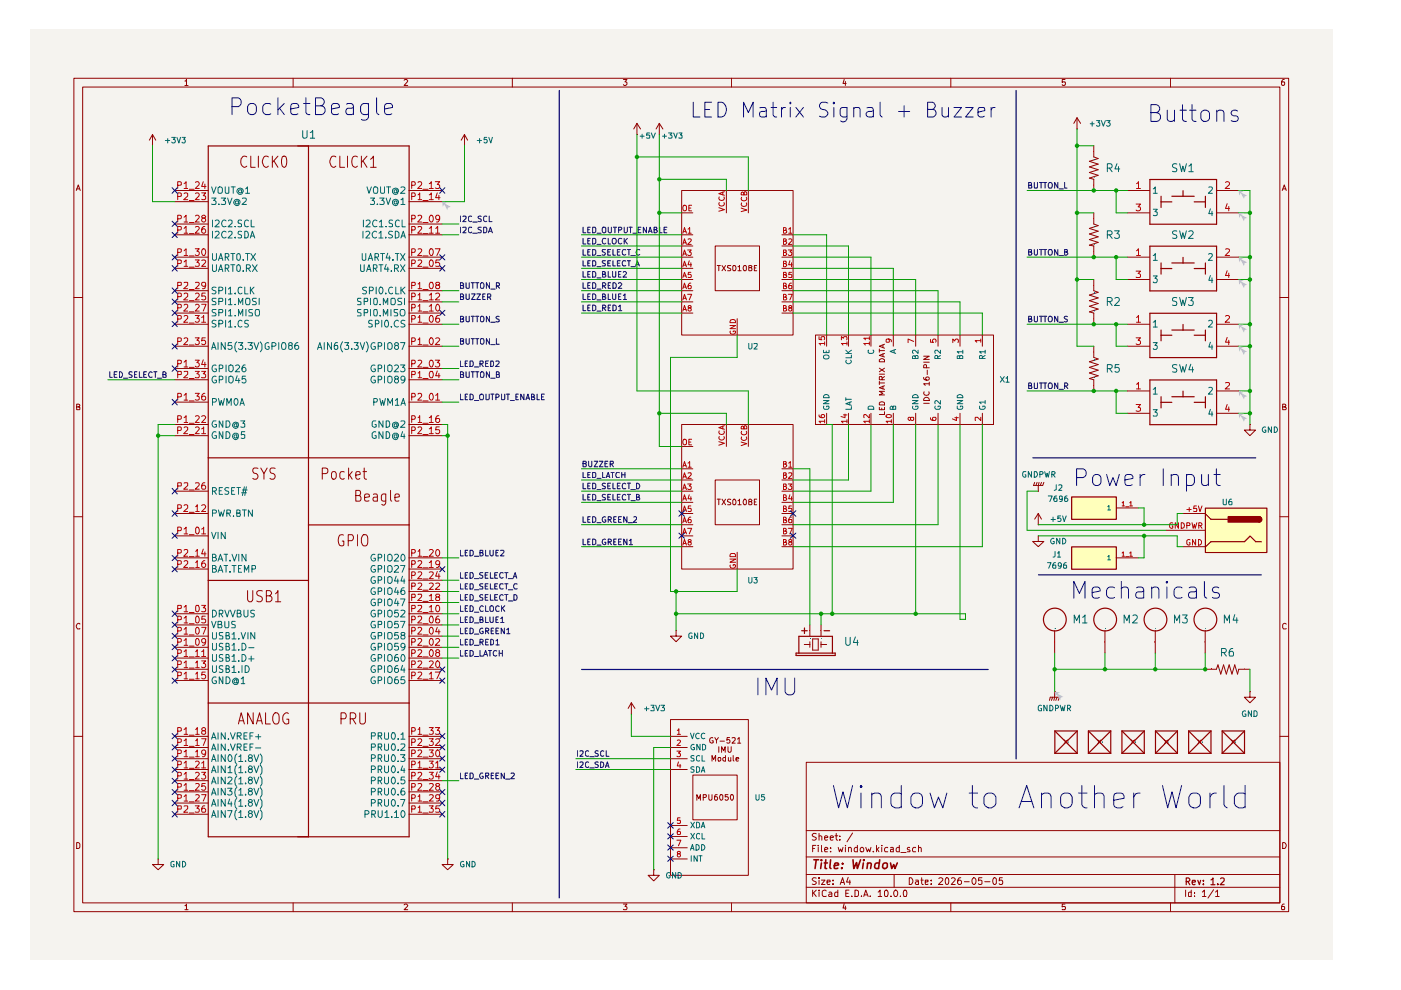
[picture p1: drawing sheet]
<svg xmlns="http://www.w3.org/2000/svg" width="297mm" height="210mm" viewBox="0 0 297 210" stroke-linecap="round" stroke-linejoin="round" font-family="sans-serif">
<path d="M6.3 6.4h276.2v197.1h-276.2z" fill="#f5f3ef"/>
<g fill="none" stroke="#910000" stroke-width=".21">
<path d="M15.7 16.6h257.5v176.7h-257.5zM17.5 18.5h253.9v172.9h-253.9zM39.2 17.2h.2l.1-.4v1.3M39.2 18.1h.7M62.1 16.6v1.9M85.7 17l.2-.2h.3l.2 .3-.7 1h.7M108.6 16.6v1.9M132.2 16.8h.7l-.4 .6 .4 .1v.4l-.2 .2h-.4l-.1-.2M155.1 16.6v1.9M179 16.8l-.3 .9h.7M179.2 17.3v.8M201.6 16.6v1.9"/>
<path d="M225.8 16.8h-.6v.6h.6l.1 .1-.1 .5-.4 .1-.2-.2M248.2 16.6v1.9M272.3 16.8h-.3a.93 .93 0 0 0-.2 1.2h.5l.1-.5-.1-.1h-.5l-.1 .1M16.2 40.4l.4-1.2 .4 1.2M16.3 40h.5M271.9 40.4l.4-1.2 .4 1.2M272 40h.6M15.7 63.1h1.8M271.4 63.1h1.8M16.3 86.3h.4l.2-.3-.1-.2-.5-.1v1.2h.5l.1-.5-.2-.1M271.9 86.3l.6-.1v-.4l-.6-.1v1.2h.6l.2-.4-.3-.2M15.7 109.6h1.8"/>
<path d="M271.4 109.6h1.8M16.9 132.3l-.1-.1a.66 .66 0 0 0-.6 .4 .66 .66 0 0 0 .2 .7h.5M272.7 132.3l-.4-.1-.4 .3v.6l.2 .2h.6M15.7 156.1h1.8M271.4 156.1h1.8M16.3 178.6h.3l.3 .4v.6l-.3 .3h-.3zM170.9 161.6h100.5v29.8h-100.5zM170.9 176.1h100.5M172.3 179.9h.4M173 179.2h-.7v1.4M173.1 176.8l-.6-.1-.3 .3 .1 .3 .7 .2 .1 .2a.51 .51 0 0 1-.4 .4 .51 .51 0 0 1-.5 0M173.5 179.2v.1"/>
<path d="M173.5 179.7v.9M173.7 177.3l.3-.1 .2 .2v.7M173.7 176.7v1.4M174.2 179.2v1.2l.1 .2M174.8 177.6l.7-.1-.1-.2-.4-.1-.2 .2 .1 .7h.5M176 177.6l.7-.1-.1-.2-.4-.1-.2 .2 .1 .7h.5M176.1 179.7v.2M177 177.2h.6M177.3 176.7v1.2l.3 .2M177.7 179.7l.3 .9 .2-.6 .3 .6 .2-.9M178.1 178v.1M178.1 177.3v.1"/>
<path d="M179.2 179.2v.1M179.2 179.7v.9M179.9 179.8l.3-.1h.2l.1 .9M179.9 179.7v.9M180.8 176.6l-1.2 1.9M181.8 179.2v1.4l-.6-.1a.6 .6 0 0 1 .2-.8h.4M183.6 179.7l.3 .9 .2-.6 .3 .6 .3-.9M185.8 179.2v1.4M186.4 179.7l-.6 .6M186.9 179.2v.1M186.9 179.7v.9M188.2 179.7h-.3l-.4 .3 .2 .6h.5"/>
<path d="M188.8 179.7h.6v.9h-.6v-.4l.6-.2M190.7 179.2v1.4h-.5l-.2-.3 .1-.5 .2-.1h.4M192.9 179.7h-.4l-.1 .2 .1 .3 .5 .1-.1 .3h-.5M194.1 179.7h-.4a.59 .59 0 0 0-.1 .9h.5M194.7 179.8l.3-.1h.2l.1 .9M194.7 179.2v1.4M271.9 178.6a.65 .65 0 0 1 .8 .7 .65 .65 0 0 1-.8 .6zM39.2 192h.2l.1-.3v1.2M39.2 192.9h.7M62.1 191.4v1.9M85.7 191.9l.2-.2h.3l.2 .2-.7 1h.7M108.6 191.4v1.9"/>
<path d="M132.2 191.7h.7l-.4 .5 .4 .2v.3l-.1 .2-.6-.1M155.1 191.4v1.9M170.9 188.1h100.5M170.9 185.4h100.5M170.9 181.7h100.5M172.3 188.7v1.4M172.5 189.3l.6 .8M173.1 186.2l-.6-.1-.3 .3 .3 .4 .6 .3a.51 .51 0 0 1-.4 .4 .51 .51 0 0 1-.5 0M173.1 188.7l-.8 .8M173.7 188.7v.2M173.7 186.1v.2M173.7 186.6v.9"/>
<path d="M173.7 189.1v1M174.2 186.6h.7l-.7 .9h.7M174.8 180.2l.7-.2-.1-.3h-.4l-.2 .2 .1 .7h.5M175.2 188.9l-.4-.2-.5 .4 .1 .8 .2 .2 .6-.1M175.3 187l.7-.1-.1-.3h-.5l-.1 .2 .1 .7h.5M175.8 189.2l.4-.1 .2 .3v.7h-.6l-.1-.4 .7-.2M176.1 180.5v.1M176.6 187.4v.1M176.6 186.6v.2M177.6 188.7v1.4h-.6v-.9h.6M178.1 187.5l.5-1.4 .5 1.4M178.3 187.1h.6"/>
<path d="M179 191.6l-.3 .9h.7M179.2 192.1v.8M179.3 189.4h.5M179.8 186l-.3 1h.8M180 188.7h-.7v1.4h.7M180.2 186.6v.9M180.6 190v.1M181.3 188.7h.3l.4 .4v.6l-.2 .4h-.5zM182.6 190v.1M183.1 190.1l.5-1.4 .5 1.4M183.2 189.7h.7M184.5 190v.1"/>
<path d="M185.2 180.5v.1M186 180.1l.4 .5M186.2 189.1l.4-.4v1.4M186.2 190.1h.7M187.5 189l.4-.3a.82 .82 0 0 1 .2 1.4l-.5-.1zM188.9 190v.1M189.6 185.4v2.7M189.8 188.7a.78 .78 0 0 1 .3 1.4h-.4l-.1-.3a.85 .85 0 0 1 .2-1.1zM190.9 190v.1M191 180.8h1.1M191.6 188.9l.3-.2a.82 .82 0 0 1 .2 1.4l-.5-.1zM192.8 186.1a.72 .72 0 0 1 .8 .7 .72 .72 0 0 1-.8 .7z"/>
<path d="M194.1 186.6h.5l.1 .9M194.7 186.9h-.4l-.2 .3 .2 .3h.4M195.2 186.6h.5M195.4 186.1v1.2l.3 .2M196.2 187l.6-.1v-.3h-.6v.9h.6M197.4 187.4v.1M197.4 186.6v.2M199.1 186.3v-.1a.47 .47 0 0 1 .8 .3l-.9 1h.9M200.5 186.3l.2-.2a.8 .8 0 0 1 .5 .7 .8 .8 0 0 1-.5 .7l-.2-.1-.1-.5zM201.6 191.4v1.9M201.8 186.3l.1-.2h.4l.2 .4-.8 1h.8M203.7 186.1l-.4 .1-.2 .2-.1 .9 .3 .2 .6-.2v-.4l-.4-.3h-.2l-.3 .3"/>
<path d="M204.5 186.9h1M206.4 186.1a.75 .75 0 0 1 .6 .7 .75 .75 0 0 1-.6 .7 .92 .92 0 0 1 0-1.4zM208.2 186.1h-.7l-.1 .7 .2-.2 .5 .1 .1 .7-.3 .1h-.3l-.2-.1M208.8 186.9h1.1M210.7 186.2l.3-.1 .2 .3v.9l-.2 .2a.78 .78 0 0 1-.6-.5 .78 .78 0 0 1 .3-.8zM212.5 186.1h-.6l-.1 .7 .2-.2 .5 .1v.8h-.5l-.2-.1M225.8 191.7h-.6v.6l.6-.1 .1 .2-.1 .5-.6-.1M248.2 191.4v1.9M249.1 185.4v6M251.4 188.7v1.4M252.6 188.7v1.4h-.5l-.1-.8 .2-.2 .4 .1M253.2 190v.1"/>
<path d="M253.2 189.2v.2M254.9 189.1l.5-.4v1.4M254.9 190.1h.8M257.3 188.6l-1.2 1.8M257.7 189.1l.4-.4v1.4M257.7 190.1h.8M272.3 191.7h-.3a.93 .93 0 0 0-.2 1.2h.5l.1-.5-.1-.2h-.5l-.1 .2"/>
<circle cx="182.8" cy="180.2" r=".44"/>
</g>
<path d="M251.5 186.9h.5l.3-.3v-.2l-.3-.3h-.5v1.5M251.8 186.9l.5 .7M252.8 187.1l.6-.1v-.4h-.5l-.1 .2 .1 .7h.5M254 186.6l.3 1 .3-1M255.1 187.4v.2M255.1 186.6v.2M256.8 186.6l.4-.5v1.5M256.8 187.6h.8M258.2 187.4v.2M258.8 186.3l.2-.2 .5 .1v.5l-.8 .9h.8" fill="none" stroke="#910000" stroke-width=".25"/>
<g fill="none" stroke="#910000" stroke-width=".34">
<path d="M172.6 182.3h1M173.1 182.3l-.3 1.8M174.2 182.3v.2M174.2 183l-.2 1.1M174.8 183h.6M175.1 182.3l-.2 1.8h.4M176.1 182.3l-.2 1.6 .3 .2M176.9 183.6l.9-.2-.1-.4h-.7l-.1 .9 .1 .2h.6M178.5 184v.1M178.6 183v.2M180.8 182.3l.2 1.8 .6-1.2 .2 1.2 .7-1.8M183 183l-.1 1.1"/>
<path d="M183.1 182.3v.2M183.9 183.1l.3-.1h.5l-.1 1.1M184 183l-.2 1.1M186.4 183h-.5l-.4 .3v.7l.3 .1h.5M186.5 182.3l-.2 1.8M187.3 183.1l.3-.1 .5 .1v.7l-.2 .3h-.4l-.3-.1zM188.8 183l.3 1.1 .4-.8 .2 .8 .5-1.1"/>
</g>
<g fill="#ffb">
<path d="M255.5 107.7h13.1v9.4h-13.1z"/>
<path d="M227.2 105.3h9.4v4.8h-9.4z"/>
<path d="M227.2 115.9h9.4v4.8h-9.4z"/>
</g>
<g fill="none" stroke="#0f0f0f" stroke-width=".21">
<path d="M97.6 45.8v1.2M98.1 45.9h.7v.4l-.7 .7h.7M98.8 59.9v1.1l.2 .1 .5-.1v-1.1M99.9 59.9h.7M100 45.9a.45 .45 0 0 0-.7 .2v.6a.45 .45 0 0 0 .7 .2M100.2 47.1h1M100.2 59.9v1.2M100.8 59.9h.7M101.2 59.9v1.2M102 45.9l-.4-.1-.3 .3 .3 .3 .4 .2v.3h-.7M103.2 45.9a.45 .45 0 0 0-.7 .2v.6a.45 .45 0 0 0 .7 .2M103.7 45.8v1.2h.6"/>
<path d="M103.8 59.9v1.2l-.7-1.2v1.2M123.6 50.5v1.2h.6M124.6 51.1h.4M125.1 50.5h-.5v1.2h.5M125.6 50.5h.6l.1 .3v.6l-.3 .3h-.4zM126.6 51.8h.8M128.4 50.6l-.5-.1a.67 .67 0 0 0-.2 .7 .67 .67 0 0 0 .5 .5l.2-.1M128.9 50.5v1.2h.6M130 50.5h.5a.77 .77 0 0 1-.2 1.2l-.3-.1a.87 .87 0 0 1 0-1.1zM131.8 50.6l-.5-.1a.67 .67 0 0 0-.2 .7 .67 .67 0 0 0 .5 .5l.2-.1M132.3 50.5v1.2M132.5 51.1l.5 .6"/>
<path d="M133 50.5l-.7 .7M23.3 78.8v1.2h.5M24.2 79.4h.4M24.8 78.8h-.6v1.2h.6M25.3 78.8a.66 .66 0 0 1 .7 .5 .66 .66 0 0 1-.3 .7h-.4zM28 78.9l-.5-.1-.2 .2v.3l.7 .4-.1 .3h-.6M28.5 79.4h.4M29 78.8h-.5v1.2h.5M29.5 78.8v1.2h.6M30.5 79.4h.4M31.1 78.8h-.6v1.2h.6M32.3 79l-.3-.2a.67 .67 0 0 0-.5 .5 .67 .67 0 0 0 .2 .7l.6-.1"/>
<path d="M32.6 78.8h.7M32.9 78.8v1.2M34.5 79.4l.6-.1 .1-.2-.2-.3h-.5v1.2h.6l.1-.5-.2-.1M97.6 76.5v1.2h.6M97.6 60.5h.6l.1-.3-.3-.3h-.4v1.2h.6l.1-.5-.3-.1M98.6 77h.4M99.1 76.5h-.5v1.2h.5M99.7 76.5h.5l.1 .3v.6l-.3 .3h-.3zM100.6 77.8h.9M101.8 77.1l.6-.1v-.5h-.6v1.2M101.9 60.1l.5-.2a.86 .86 0 0 1 0 1.2h-.4l-.1-.1zM102 77.1l.4 .6"/>
<path d="M103 77h.4M103.5 76.5h-.5v1.2h.5M104.1 76.5h.4l.1 .3v.6l-.3 .3h-.2zM104.1 61.3h.9M105.2 76.6l.5-.1 .1 .4-.7 .8h.7M105.2 60.6l.6-.1v-.5l-.6-.1v1.2M105.5 60.6l.4 .5M26.2 80.2h.9M33.4 80.2h.9M123.6 98.3h.5l.2-.3-.2-.2h-.5v1.2h.5l.2-.2v-.3l-.3-.2M124.8 97.8v.9l.3 .3 .4-.2v-1M126 97.8h.7l-.7 1.2h.7"/>
<path d="M127.1 97.8h.7l-.7 1.2h.7M128.3 98.3h.4M128.9 97.8h-.6v1.2h.6M129.4 98.4l.6-.1v-.5h-.6v1.2M129.6 98.4l.4 .6M97.6 126.1v1.2h.6M97.6 128.4v1.2h.6M97.6 123.8v1.1h.6M97.6 121.4v1.2h.6M98.6 126.7h.4M98.6 129h.4M98.6 124.3h.4"/>
<path d="M98.6 121.9h.4M99.1 126.1h-.5v1.2h.5M99.1 128.4h-.5v1.2h.5M99.1 123.8h-.5v1.1h.5M99.1 121.4h-.5v1.2h.5M99.7 126.1l.5 .1 .1 .2v.6l-.1 .3h-.5zM99.7 128.4h.3l.3 .4v.6l-.1 .2h-.5zM99.7 123.8h.5l.1 .2v.6l-.1 .3h-.5zM99.7 121.4h.5l.1 .3v.6l-.3 .3h-.3zM100.6 127.4h.9M100.6 129.8h.9M100.6 125.1h.9"/>
<path d="M100.6 122.7h.9M102.4 126.2l-.5-.1-.2 .2 .1 .3 .6 .2v.4l-.7 .1M102.4 123.8h-.5l-.2 .2 .1 .2 .6 .3v.3l-.7 .1M102.4 121.4h-.5l-.2 .2 .2 .3 .5 .2v.3l-.2 .2-.5-.1M102.4 128.6l-.2-.2a.67 .67 0 0 0-.5 .6 .67 .67 0 0 0 .2 .6l.5-.1M102.9 126.7h.4M102.9 124.3h.4M102.9 121.9h.4M103 128.4v1.2h.5M103.5 126.1h-.6v1.2h.6M103.5 123.8h-.6v1.1h.6M103.5 121.4h-.6v1.2h.6"/>
<path d="M103.9 128.6l.5-.2a.86 .86 0 0 1 .1 1.2h-.4l-.2-.1zM104 126.1v1.2h.6M104 123.8v1.1h.6M104 121.4v1.2h.6M104.9 126.7h.4M104.9 124.3h.4M104.9 121.9h.4M105.5 126.1h-.6v1.2h.6M105.5 123.8h-.6v1.1h.6M105.5 121.4h-.6v1.2h.6M105.8 128.6l-.2-.2a.67 .67 0 0 0-.5 .6 .67 .67 0 0 0 .2 .6l.5-.1M106.3 128.4v1.2"/>
<path d="M106.5 128.9l.5 .7M106.7 126.2l-.3-.1a.67 .67 0 0 0-.5 .5 .67 .67 0 0 0 .3 .7l.5-.1M106.7 123.9l-.5-.1-.3 .4 .3 .7 .5-.1M106.7 121.5l-.5-.1a.67 .67 0 0 0-.3 .7 .67 .67 0 0 0 .5 .5l.3-.2M107 126.1h.7M107 128.4l-.7 .7M107 123.8h.7M107 121.4h.7M107.4 121.4v1.2M107.4 123.8v1.1M107.4 126.1v1.2M107.8 127.4h.9"/>
<path d="M107.8 125.1h.9M107.8 122.7h.9M108.8 122.6l.4-1.2 .4 1.2M108.9 122.3h.6M109 126.1a.66 .66 0 0 1 .6 .4 .66 .66 0 0 1-.2 .8h-.4zM109.6 123.9l-.5-.1-.2 .4 .2 .7 .5-.1"/>
</g>
<g fill="none" stroke="#910000" stroke-width=".21">
<path d="M32.3 30.9h.1M32.3 28.5l-.6 1.2M32.3 28.5l.7 1.2M32.3 28.5v2.4M52.3 33.3l-.1-.1a.77 .77 0 0 0-1.1 .4 1.27 1.27 0 0 0 .8 1.9l.4-.3M53.2 33.1v2.4h.9M54.8 33.1v2.4M56.9 33.3l-.1-.1a.68 .68 0 0 0-1 .4 1.27 1.27 0 0 0 .8 1.9l.3-.3M57.7 33.1v2.4M58.1 34.1l.8 1.4M58.9 33.1l-1.2 1.4M59.9 33.3l.5-.2a1.77 1.77 0 0 1 0 2.4h-.2a1.64 1.64 0 0 1-.3-2.2z"/>
<path d="M71.2 33.3l-.1-.1a.68 .68 0 0 0-1 .4 1.27 1.27 0 0 0 .8 1.9l.3-.3M72.1 33.1v2.4h1M73.7 33.1v2.4M75.8 33.3l-.1-.1a.7 .7 0 0 0-1 .4l-.1 .9a.87 .87 0 0 0 .8 1l.4-.3M76.6 33.1v2.4M77 34.1l.8 1.4M77.8 33.1l-1.2 1.4M78.6 33.8l.6-.7v2.4M78.6 35.5h1.2M37.1 42.8h7M37.1 40.4h7M37.1 49.8h7"/>
<path d="M37.1 47.5h7M37.1 54.5h7M37.1 56.9h7M86.7 42.8h7M86.7 40.4h7M86.7 49.8h7M86.7 47.5h7M86.7 54.5h7M86.7 56.9h7M231.9 59.3v2.3l.9 .4-1.8 .6 1.8 .6-1.8 .6 1.8 .5-1.8 .6 1.8 .6-1.8 .6 .9 .3v2.3M37.1 73.4h7M37.1 68.7h7"/>
<path d="M37.1 61.6h7M37.1 66.4h7M37.1 64h7M37.1 78.1h7M86.7 73.4h7M86.7 68.7h7M86.7 61.6h7M86.7 66.4h7M86.7 64h7M86.7 78.1h7M172.9 71h37.8v19h-37.8zM175.3 71v2.4"/>
<path d="M179.9 71v2.4M184.7 71v2.4M186.4 76.3l.5-.3 .4 .1 .2 .2v.4h-1.1zM186.4 74v.7M186.4 79.3h1.1M186.4 78.1l1.1 .7M186.4 74.3h1.1M187.2 73.2v.5M187.2 75v.6M187.5 74.9l-1.1 .5 1.1 .3M187.5 73l-1.1 .4 1.1 .4M187.5 79.8l-.5 .4"/>
<path d="M187.5 78.1l-1.1 .7M189.4 71v2.4M194.1 71v2.4M195.8 75.5h1.2l-1.2 .7h1.2M195.8 76.8h1.2M196.4 78v-.6h-.5l-.1 .6h1.2M196.6 78.5v.9M198.9 71v2.4M203.5 71v2.4M208.3 71v2.4M231.9 73.4v2.4l.9 .3-1.8 .6 1.8 .6-1.8 .6 1.8 .6-1.8 .6 1.8 .6-1.8 .6 .9 .2v2.4M239 73.4h4.8"/>
<path d="M239 68.7h4.8M257.9 73.4h4.7M257.9 68.7h4.7M37.1 80.5h7M37.1 90h7M37.1 85.3h7M37.1 92.4h7M54.7 99.3l-.8-.1a.52 .52 0 0 0-.3 .7l.2 .3a.85 .85 0 0 1 .9 .9l-.3 .5h-.6l-.2-.2M55.3 99.2l.7 1.2 .6-1.2M58.3 99.3l-.7-.1a.52 .52 0 0 0-.4 .7l.2 .3a.85 .85 0 0 1 .9 .9l-.3 .5h-.5l-.3-.2M73.9 99.2v2.4M74.7 100l-.8 .9"/>
<path d="M77 100h.7M77.2 99.2v2.1l.3 .3h.2M86.7 80.5h7M86.7 90h7M86.7 85.3h7M86.7 92.4h7M175.3 87.6v2.4M179.9 87.6v2.4M184.7 87.6v2.4M186.4 86.4v.5h1.1v-.5M186.4 85.4l.5-.2 .5 .1 .1 .1v.5h-1.1zM186.4 80.9v.6"/>
<path d="M186.4 81.2h1.1M186.9 86.5v.4M187 80.5l-.1-.7h-.4l-.1 .7h1.1M187.2 81.9v.6M187.5 87.3v.6h-1.1M187.5 83h-1.1l.8 .4-.8 .3h1.1M187.5 81.8l-1.1 .4 1.1 .3M189.4 87.6v2.4M194.1 87.6v2.4M195.8 80l.1 .4 .9 .2a.35 .35 0 0 0 .2-.3 .35 .35 0 0 0-.2-.4l-.5 .1v.2l.2 .4M195.8 85.5h1.2M195.9 84.5a.61 .61 0 0 1 .7-.2 .61 .61 0 0 1 .4 .6h-1.2z"/>
<path d="M195.9 83.1l-.1 .2a.6 .6 0 0 0 .6 .5 .6 .6 0 0 0 .6-.5l-.1-.2M197 81.4h-1.2l.4 .3M197 81v.7M198.9 87.6v2.4M203.5 87.6v2.4M208.3 87.6v2.4M265 90v1.2h1.2l-1.2 1.2-1.2-1.2h1.2M265 90h.1M37.1 113.6h7M37.1 118.3h7M37.1 108.9h7M37.1 104.1h7"/>
<path d="M56 100.4v1.2M68.3 100.4h.8a.62 .62 0 0 0 .4-.6 .62 .62 0 0 0-.4-.6h-.8v2.4M70.4 100.1l.6-.1 .3 .4v.7l-.3 .5h-.4l-.2-.3-.1-.9zM72.8 113.5a.68 .68 0 0 0-1 .5l-.1 .7a.87 .87 0 0 0 .9 1l.3-.2v-.8h-.3M73 100.1h-.8a1.15 1.15 0 0 0 0 1.3l.3 .2h.3l.2-.2M73.8 114.6h.8a.75 .75 0 0 0 0-1.2h-.8v2.3M74.1 100.7l.6 .9M75.4 100.8l1-.2-.1-.5-.6-.1-.3 .3 .1 1.1 .2 .2h.4l.2-.2M75.4 105.1h.7a.63 .63 0 0 0 .2-1l-.9-.1v2.3l1-.1a.68 .68 0 0 0-.3-1.1M75.8 113.4v2.3M77 113.5h.7a1.84 1.84 0 0 1-.1 2.2h-.6a1.75 1.75 0 0 1 0-2.2zM77.3 105.5l1-.2v-.2a.6 .6 0 0 0-.9-.3l-.1 1.1a.6 .6 0 0 0 .9 .3"/>
<path d="M79.2 104.8h.7l.1 1.5M80 105.3l-.7 .1a.47 .47 0 0 0-.2 .4 .47 .47 0 0 0 .2 .5l.7-.1M81.8 104.7l-.1 2.1-.3 .3-.5-.2M81.8 104.8h-.8a1.15 1.15 0 0 0 0 1.4h.8M82.8 104v1.9l.3 .4M83.7 105.5l1-.2-.1-.5-.6-.1-.3 .4 .1 1.1h.8M86.7 118.3h7M219.4 102.3l-.3 .7h2l.2-.7M219.9 102.3l-.3 .7M220.1 104.1h.1M220.3 102.3l-.2 .7v1.1M220.8 102.3l-.2 .7"/>
<path d="M37.1 130.1h7M37.1 132.5h7M37.1 134.9h7M37.1 137.2h7M37.1 139.5h7M37.1 120.6h7M52.5 125.2v1.9l.3 .5h.5l.3-.5v-1.9M55.6 125.3l-.7-.1-.4 .2a.68 .68 0 0 0 .1 .7 .68 .68 0 0 0 .6 .3l.3 .3v.6a.73 .73 0 0 1-1.1 .1M56.5 126.3l.8-.1a.55 .55 0 0 0 .3-.5 .55 .55 0 0 0-.5-.5h-.6v2.4h.7a.66 .66 0 0 0 .5-.7 .66 .66 0 0 0-.6-.6M58.4 125.9l.5-.7v2.4M58.4 127.6h1.1M86.7 130.1h7"/>
<path d="M86.7 132.5h7M86.7 134.9h7M86.7 137.2h7M86.7 139.5h7M86.7 120.6h7M86.7 127.8h7M86.7 125.4h7M86.7 123h7M37.1 141.9h7M37.1 144.3h7M37.1 158.5h7M37.1 156.1h7"/>
<path d="M50.5 153.5l.6-2.4 .7 2.4M50.7 152.8h.9M53.7 151.1v2.4l-1.2-2.4v2.4M54.4 153.5l.6-2.4 .6 2.4M54.5 152.8h1M56.3 151.1v2.4h1M58 151.5l.3-.4h.5a1.71 1.71 0 0 1 0 2.4h-.5a1.46 1.46 0 0 1-.3-2zM61.1 151.3a.81 .81 0 0 0-.8 .1 .81 .81 0 0 0-.4 .7 1 1 0 0 0 1.2 1.3l.1-.9h-.4M72.3 152.4h.8a.73 .73 0 0 0 0-1.3h-.8v2.4M74.3 152.4h.7a.68 .68 0 0 0 .4-.6 .68 .68 0 0 0-.4-.7h-.7v2.4M74.8 152.4l.6 1.1M76.3 151.1v2l.3 .4h.4l.5-.4v-2"/>
<path d="M86.7 141.9h7M86.7 144.3h7M86.7 158.5h7M86.7 156.1h7M37.1 160.9h7M37.1 163.2h7M37.1 165.5h7M37.1 167.9h7M37.1 170.3h7M37.1 172.6h7M86.7 160.9h7M86.7 163.2h7"/>
<path d="M86.7 165.5h7M86.7 167.9h7M86.7 170.3h7M86.7 172.6h7M33.5 182.1v1.2h1.2l-1.2 1.1-1.2-1.1h1.2M33.5 182.1h.1"/>
</g>
<g fill="none" stroke="#910000" stroke-width=".25">
<path d="M44.2 30.9h42.5v146.5h-42.5zM65.4 30.9v146.5M243.8 66.4h14.1v9.4h-14.1zM246.2 70v2.3M246.2 71.1h2.3M248.5 70h4.7M250.8 68.8v1.2M253.2 71.1h2.4M255.6 70v2.3M44.2 97.1h42.5M65.4 111.3h21.3M255.6 107.7h13v9.4h-13z"/>
<path d="M256.8 114.9h7.1l1.1-1.2 1.2 1.2h1.2M44.2 123.1h21.2M44.2 149.1h42.5"/>
</g>
<g fill="none" stroke="#b90000" stroke-width=".21">
<path d="M37.7 39.3l.7-.1v-.5l-.2-.2h-.5v1.5M39 38.9l.5-.4v1.5M39 40h.8M41.5 38.7l.2-.2h.3l.2 .4-.8 1.1h.8M43.1 38.5l-.3 1h.9M43.4 39v1M87.3 39.3h.5a.41 .41 0 0 0 .3-.4 .41 .41 0 0 0-.3-.4h-.5v1.5M88.6 38.7l.2-.2h.4l.2 .4-.8 1.1h.8M91 38.9l.4-.1v-.3v1.5M91 40h.9M92.3 38.5h.9l-.5 .6 .4 .1v.7h-.8M37.7 48.8l.7-.1v-.5l-.2-.2h-.5v1.4"/>
<path d="M37.7 46.4l.7-.1v-.5l-.2-.2h-.5v1.5M37.7 53.5l.7-.1v-.6l-.7-.1v1.5M37.7 55.9l.7-.1v-.6l-.7-.1v1.4M37.7 41.7l.7-.1v-.5l-.2-.2h-.5v1.4M39 48.4l.5-.4v1.4M39 46.1l.5-.5v1.5M39 53.2l.5-.5v1.5M39 55.5l.5-.4v1.4M39 41.1l.2-.2 .5 .1 .1 .6-.9 .7h.9M39 59.9h.7l.1 .6-.9 .7h.9M39 49.4h.8M39 47.1h.8"/>
<path d="M39 54.2h.8M39 56.5h.8M40.1 42.5h1M40.1 40.1h1M40.1 49.5h1M40.1 47.2h1M40.1 54.3h1M40.1 56.6h1M41.4 52.7h.8l-.5 .6h.3l.2 .2v.5l-.2 .2h-.4l-.2-.2M41.4 55.1h.8l-.5 .5h.3l.2 .3v.5h-.8M41.5 48.2l.2-.2h.3l.2 .4-.8 1h.8M41.5 45.8l.2-.2h.3l.2 .5-.8 1h.8"/>
<path d="M41.5 41.1l.2-.2h.3l.2 .4-.8 1h.8M41.5 59.9h.6l.1 .3-.8 1h.8M42.8 55.2l.5-.1 .3 .3-.1 .3-.7 .8h.8M42.8 40.9h.8l-.5 .6 .4 .1v.6h-.7M42.9 52.8l.2-.1a.76 .76 0 0 1 .5 .8 .76 .76 0 0 1-.5 .7l-.3-.6zM43.1 46.2h-.2l-.1-.3 .5-.3 .3 .3-.1 .2-.6 .2-.1 .3a.47 .47 0 0 0 .5 .5l.3-.3-.3-.6M43.4 48h-.2l-.4 .3v.9l.3 .2h.2l.3-.2v-.3l-.3-.4-.4 .1-.1 .3M87.3 41.7h.5a.41 .41 0 0 0 .3-.4 .41 .41 0 0 0-.3-.4h-.5v1.4M87.3 55.9h.5l.2-.2a.36 .36 0 0 0-.2-.6h-.5v1.4M87.3 53.5h.5l.2-.2a.36 .36 0 0 0-.2-.6h-.5v1.5M87.3 46.4l.7-.1v-.6l-.7-.1v1.5M87.3 48.8l.7-.1v-.6l-.7-.1v1.4"/>
<path d="M88.6 41.3l.4-.4v1.4M88.6 55.2l.6-.1a.36 .36 0 0 1 .1 .6l-.7 .8h.8M88.6 52.8l.6-.1a.36 .36 0 0 1 .1 .6l-.7 .9h.8M88.6 45.8l.2-.2h.4l.2 .5-.8 1h.8M88.6 48.2l.2-.2h.4l.2 .4-.8 1h.8M88.6 42.3h.8M89.7 42.5h1.1M89.7 40.1h1.1M89.7 49.5h1.1M89.7 47.2h1.1M89.7 54.3h1.1M89.7 56.6h1.1"/>
<path d="M91 41.3l.4-.2v-.2v1.4M91 48.4l.4-.4v1.4M91 42.3h.9M91 49.4h.9M91.2 59.9h.5a.84 .84 0 0 1-.3 1.3l-.4-.5zM91.2 55.2l.2-.1a.84 .84 0 0 1 .3 1.4h-.4l-.2-.3-.1-.6zM91.2 52.8l.2-.1a.76 .76 0 0 1 .5 .8 .76 .76 0 0 1-.5 .7l-.4-.6zM91.4 45.6a.78 .78 0 0 1 .5 .6 .78 .78 0 0 1-.2 .8l-.2 .1a.8 .8 0 0 1-.5-.7 .8 .8 0 0 1 .4-.8zM92.3 52.7h1l-.7 1.5M92.4 48.4l.4-.4v1.4M92.4 49.4h.8M92.7 40.9l-.3 1h.9"/>
<path d="M93 41.4v.9M93.1 55.1h-.6l-.1 .7 .6-.2 .2 .3-.1 .5h-.7M93.2 46.2l-.2 .4h-.4l-.2-.4v-.3l.2-.3h.4l.2 .3-.1 .8-.1 .3-.5 .1M37.7 77.1l.7-.1v-.5l-.7-.1v1.4M37.7 62.9l.7-.1v-.5l-.2-.2h-.5v1.5M37.7 65.3l.7-.1v-.5l-.2-.2h-.5v1.5M37.7 60.5h.7v-.6h-.7v1.3M37.7 67.6h.7v-.5l-.2-.2h-.5v1.4M37.7 79.4h.7v-.6l-.7-.1v1.4M37.7 72.4l.7-.1v-.5l-.2-.2h-.5v1.5M39 76.8l.5-.4v1.4M39 62.3l.2-.2 .5 .1 .1 .6-.9 .8h.9"/>
<path d="M39 64.7l.2-.2 .5 .1 .1 .5-.9 .9h.9M39 67.1l.2-.2 .5 .1 .1 .5-.9 .8h.9M39 78.8l.7-.1 .1 .6-.9 .8h.9M39 71.8l.2-.2 .5 .1 .1 .5-.9 .9h.9M39 77.8h.8M40.1 73.2h1M40.1 68.5h1M40.1 61.4h1M40.1 66.1h1M40.1 63.8h1M40.1 77.9h1M41.4 76.4h.8l-.5 .5h.3l.2 .2v.5l-.2 .2h-.4l-.2-.2"/>
<path d="M41.4 66.9h.8l-.5 .6 .5 .1v.5l-.2 .2h-.4l-.2-.1M41.4 78.7h.8l-.5 .5h.3l.2 .3v.5h-.8M41.4 71.6h.8l-.5 .5 .5 .2v.5l-.2 .3h-.4l-.2-.2M41.5 62.3l.2-.2h.3l.2 .5-.8 1h.8M41.5 64.7l.2-.2h.3l.2 .4-.8 1.1h.8M42.8 64.5h.9l-.6 1.5M42.8 67.3l.3-.2 .1-.2v1.4M42.8 78.7h.8l-.5 .5h.2l.3 .3-.1 .5h-.7M42.8 68.3h.8M43.1 76.3l-.3 1h.9M43.4 76.8v1M43.5 62.1h-.7v.7h.7v.7h-.7"/>
<path d="M43.5 71.6h-.7v.7l.5-.2 .3 .4v.3l-.3 .3-.5-.2M43.6 60.5l-.3 .2-.5-.2 .1-.6h.6a.97 .97 0 0 1-.3 1.3h-.3M87.3 72.4l.7-.1v-.6l-.7-.1v1.5M87.3 79.4h.7v-.7h-.7v1.4M87.3 67.6h.7v-.6l-.7-.1v1.4M87.3 60.5h.5a.42 .42 0 0 0 .2-.6h-.7v1.3M87.3 65.3l.7-.1v-.6l-.7-.1v1.5M87.3 62.9h.5a.41 .41 0 0 0 .3-.4 .41 .41 0 0 0-.3-.4h-.5v1.5M87.3 77.1h.5l.2-.1a.36 .36 0 0 0-.2-.6h-.5v1.4M88.6 72.1l.4-.5v1.5M88.6 79.1l.4-.4v1.4M88.6 67.3l.4-.4v1.4"/>
<path d="M88.6 60.2l.4-.3v1.3M88.6 64.9l.4-.4v1.5M88.6 62.6l.4-.5v1.5M88.6 76.5l.6-.1a.36 .36 0 0 1 .1 .6l-.7 .8h.8M88.6 73.1h.8M88.6 68.3h.8M88.6 61.2h.8M88.6 66h.8M88.6 63.6h.8M89.7 73.2h1.1M89.7 68.5h1.1M89.7 61.4h1.1"/>
<path d="M89.7 66.1h1.1M89.7 63.8h1.1M89.7 77.9h1.1M91 64.9l.4-.1v-.3v1.5M91 62.6l.4-.2v-.3v1.5M91 66h.9M91 63.6h.9M91.1 71.9l.3-.3a.75 .75 0 0 1 .5 .7 .75 .75 0 0 1-.5 .8 .99 .99 0 0 1-.3-1.2zM91.2 78.8l.5-.1 .2 .5-.2 .9h-.4l-.2-.3-.1-.6zM91.2 76.5l.2-.1a.76 .76 0 0 1 .5 .7 .76 .76 0 0 1-.5 .7l-.4-.6zM91.4 66.9a.78 .78 0 0 1 .5 .6 .78 .78 0 0 1-.2 .7l-.2 .1a.8 .8 0 0 1-.5-.6 .8 .8 0 0 1 .4-.8zM92.3 76.4h.9l-.5 .5h.3l.2 .2-.1 .5-.1 .2-.7-.2"/>
<path d="M92.4 71.8l.6-.2 .2 .5-.9 1h.9M92.4 62.3l.6-.2 .2 .5-.1 .2-.8 .8h.9M92.6 60.5l-.2-.3 .1-.3h.5l.2 .3-.2 .3h-.5l-.1 .2v.3l.2 .2h.4l.2-.2v-.3l-.2-.2M92.7 78.7l-.3 1h.9M92.7 64.5a.76 .76 0 0 1 .5 .7 .76 .76 0 0 1-.5 .8 .92 .92 0 0 1 0-1.5zM93 66.9l-.4 .1-.1 .2-.1 .9 .2 .2h.4l.2-.2-.2-.6h-.5l-.1 .2M93 79.2v.9M173.7 71.4v.6l.5 .1-.1-.2v-.4l.1-.1h.6v.7M174.8 72.8h-1.1l.3 .4M174.8 72.5v.7M178.4 72.1v-.7l.4 .3 .2-.3h.5v.7M179.6 72.8h-1.2l.3 .4"/>
<path d="M179.6 72.5v.7M184.3 72.8h-1.2l.4 .4M184.3 71.7h-1.2l.4 .4M184.3 71.4v.7M184.3 72.5v.7M188.4 71.9l.2 .2v.4h-.7v-.4l.1-.2 .9 .2 .1 .4M193.7 72.4l-1.2-.5v.7M197.3 72v.6h.6l-.2-.5 .3-.2 .4 .1v.6M202 72.6v-.7l.4 .4 .3-.4 .4 .1v.6M207.9 72.2h-1.1l.3 .4M207.9 71.9v.7M231.8 74.6h.1"/>
<path d="M231.8 60.5h.1M231.8 67.6h.1M240.9 71.6h.9l-.5 .5 .4 .2 .1 .5a.59 .59 0 0 1-.9 .1M241 67.3l.4-.4v1.4M241 68.3h.8M259.8 67.1l.2-.2h.3l.4 .4-.9 1h.9M260.2 71.5l-.4 1.1h.9M260.5 72.1v1M37.7 88.9l.7-.1v-.5l-.2-.2h-.5v1.5M37.7 84.2l.7-.1v-.5l-.2-.2h-.5v1.4M37.7 91.3l.7-.1v-.5l-.2-.2h-.5v1.4M39 88.6l.5-.5v1.5"/>
<path d="M39 83.8l.5-.4v1.4M39 90.7l.2-.2 .5 .1 .1 .5-.9 .8h.9M39 89.6h.8M39 84.8h.8M40.1 80.3h1M40.1 89.7h1M40.1 85h1M40.1 92.1h1M41.4 83.4h.8l-.5 .6 .5 .1v.7h-.8M41.5 88.3l.2-.2h.3l.2 .5-.8 1h.8M41.5 90.7l.2-.2h.3l.2 .4-.8 1h.8M42.8 88.3l.5-.2 .3 .3-.1 .3-.7 .9h.8"/>
<path d="M42.8 90.9l.3-.1 .1-.3v1.4M42.8 91.9h.8M43.4 83.4h-.2a.96 .96 0 0 0-.3 1.4h.6l.1-.6-.3-.2-.5 .1v.1M87.3 88.9l.7-.1v-.6l-.7-.1v1.5M87.3 84.2h.5a.41 .41 0 0 0 .3-.4 .41 .41 0 0 0-.3-.4h-.5v1.4M87.3 91.3l.7-.1v-.6l-.7-.1v1.4M88.6 88.6l.4-.5v1.5M88.6 83.6l.2-.2h.4l.2 .4-.8 1h.8M88.6 90.7l.2-.2h.4l.2 .4-.8 1h.8M88.6 80.1h.8M88.6 89.6h.8M89.7 80.3h1.1"/>
<path d="M89.7 89.7h1.1M89.7 85h1.1M89.7 92.1h1.1M91 88.6l.4-.2v-.3v1.5M91 90.9l.4-.1v-.3v1.4M91 89.6h.9M91 91.9h.9M91.4 83.4a.76 .76 0 0 1 .5 .7 .76 .76 0 0 1-.5 .7 .89 .89 0 0 1 0-1.4zM92.4 83.8l.4-.4v1.4M92.4 84.8h.8M93 88.1l-.4 .1-.1 .3-.1 .8 .2 .3h.4l.2-.3-.2-.6h-.5l-.1 .3M93.1 90.5h-.6l-.1 .7 .6-.1 .2 .6-.2 .2-.6-.1"/>
<path d="M173.7 88v.4l.9 .2a.35 .35 0 0 0 .2-.4 .35 .35 0 0 0-.2-.3l-.4 .1-.1 .1 .2 .5M174.8 89.3h-1.1l.3 .4M174.8 89v.7M178.8 88h.8M179.2 87.8v.8l-.9-.3M179.6 89.3h-1.2l.3 .4M179.6 89v.7M184.3 89.3h-1.2l.4 .4M184.3 87.9v.7l-.8-.7-.4 .1 .1 .6M184.3 89v.7M187.9 88.1l.4-.2 .6 .1 .1 .4a.78 .78 0 0 1-1.1-.1zM189 89.3h-1.1l.3 .4"/>
<path d="M189 89v.7M193 88.6l.2-.1 .5 .1v.4l-.2 .2h-.2l-.3-.3v-.4l-.5 .1v.3l.3 .3 .2-.3M197.3 88.6v.2a.73 .73 0 0 0 1.2 .1l-.1-.4h-.5l-.2 .4 .3 .3M202.4 88.6h.8M202.8 88.4v.8l-.9-.4M207.9 88.5v.7l-.6-.7h-.5v.7M231.8 81.7h.1M37.7 112.5l.7-.1v-.5l-.2-.1h-.5v1.4M37.7 107.8l.7-.1v-.5l-.2-.2h-.5v1.5M37.7 117.3l.7-.1v-.5l-.2-.2h-.5v1.4M37.7 119.6l.7-.1v-.5l-.2-.1h-.5v1.4M37.7 103h.7v-.6h-.7v1.3"/>
<path d="M39 112.2l.5-.4v1.4M39 107.2l.2-.2 .5 .1 .1 .6-.9 .8h.9M39 116.7l.2-.2 .5 .1 .1 .5-.9 .8h.9M39 119l.2-.1 .5 .1 .1 .5-.9 .8h.9M39 102.4h.7l.1 .6-.9 .7h.9M39 113.2h.8M40.1 113.4h1M40.1 118h1M40.1 108.6h1M40.1 103.9h1M41.5 107.4l.3-.4v1.5M41.5 116.9l.3-.4v1.4"/>
<path d="M41.5 119.3l.3-.4v1.4M41.5 102.4h.6l.1 .3-.8 1h.8M41.5 117.9h.7M41.5 108.5h.7M41.7 111.8a.78 .78 0 0 1 .6 .5 .78 .78 0 0 1-.2 .8l-.4 .1-.2-.3v-.9zM42.8 112.2l.3-.2 .1-.2v1.4M42.8 107.2l.5-.2 .3 .4-.1 .3-.7 .8h.8M42.8 113.2h.8M43.1 116.4l-.3 1h.9M43.4 118.9h-.2a.93 .93 0 0 0-.3 1.3l.4 .1 .3-.3v-.4l-.3-.2-.5 .2M43.4 102.4a.57 .57 0 0 0-.6 .6v.5l.1 .2 .6-.1 .1-.5-.3-.2-.5 .2M43.4 117v.9"/>
<path d="M87.3 117.3l.7-.1v-.6l-.7-.1v1.4M87.3 119.6l.7-.1v-.5l-.7-.1v1.4M88.6 116.9l.4-.4v1.4M88.6 119l.2-.1h.4l.2 .4-.8 1h.8M88.6 117.9h.8M89.7 118h1.1M91 116.7l.6-.2 .3 .3-.1 .3-.8 .8h.9M91 119.3l.4-.4v1.4M92.7 116.5a.75 .75 0 0 1 .5 .7 .75 .75 0 0 1-.5 .7 .92 .92 0 0 1 0-1.4zM93.2 119.5l-.2 .2h-.4l-.2-.2v-.4l.2-.2h.4a.9 .9 0 0 1-.2 1.4h-.3M37.7 129l.7-.1v-.5h-.7v1.3M37.7 131.4l.7-.1v-.5l-.2-.2h-.5v1.5"/>
<path d="M37.7 133.8l.7-.1v-.5l-.2-.2h-.5v1.5M37.7 136.1h.7v-.5l-.2-.2h-.5v1.4M37.7 138.5l.7-.1v-.5l-.2-.1h-.5v1.4M39 128.7l.5-.3v1.3M39 131.1l.5-.5v1.5M39 133.4l.5-.4v1.5M39 135.8l.5-.4v1.4M39 138.2l.5-.4v1.4M39 129.7h.8M39 132.1h.8M39 134.5h.8M39 136.8h.8"/>
<path d="M39 139.2h.8M40.1 129.9h1M40.1 132.2h1M40.1 134.6h1M40.1 137h1M40.1 139.3h1M40.1 120.4h1M41.5 135.6l.2-.2a.78 .78 0 0 1 .6 .6 .78 .78 0 0 1-.2 .7l-.4 .1-.2-.2zM41.5 138.2l.3-.4v1.4M41.5 139.2h.7M41.5 120.3h.7M41.6 128.4h.5a.84 .84 0 0 1-.4 1.3l-.2-.2z"/>
<path d="M41.7 130.6a.76 .76 0 0 1 .6 .8 .76 .76 0 0 1-.6 .7l-.2-.3v-.8zM41.7 133a.78 .78 0 0 1 .6 .6 .78 .78 0 0 1-.2 .8l-.4 .1-.2-.3v-.9zM42.8 128.4h.8l-.5 .5h.4v.7h-.7M42.8 133h.9l-.6 1.5M42.8 138.2l.4-.4v1.4M42.8 139.2h.8M43.5 130.6h-.7v.7h.7v.7h-.7M43.6 136l-.3 .3-.4-.1-.1-.2v-.4l.1-.1 .4-.1a.99 .99 0 0 1 0 1.3l-.4 .1M87.3 136.1h.7v-.6l-.7-.1v1.4M87.3 133.8l.7-.1v-.6l-.7-.1v1.5M87.3 131.4h.5a.41 .41 0 0 0 .3-.4 .41 .41 0 0 0-.3-.4h-.5v1.5M87.3 138.5l.7-.1v-.6h-.7v1.4"/>
<path d="M87.3 129h.5a.42 .42 0 0 0 .2-.6h-.7v1.3M87.3 126.7h.7v-.7h-.7v1.3M87.3 124.3l.7-.1a.36 .36 0 0 0-.2-.6h-.5v1.4M87.3 122h.5l.2-.2a.36 .36 0 0 0-.2-.6h-.5v1.5M88.6 135.6l.2-.2h.4l.2 .4-.8 1h.8M88.6 133.2l.2-.2h.4l.2 .4-.8 1.1h.8M88.6 130.8l.2-.2h.4l.2 .5-.8 1h.8M88.6 137.9l.2-.1h.4l.2 .4-.8 1h.8M88.6 128.4h.7l.1 .3-.8 1h.8M88.6 126.1l.7-.1 .1 .3-.8 1h.8M88.6 123.7l.6-.1a.36 .36 0 0 1 .1 .6l-.7 .8h.8M88.6 121.3l.6-.1a.36 .36 0 0 1 .1 .6l-.7 .9h.8"/>
<path d="M89.7 129.9h1.1M89.7 132.2h1.1M89.7 134.6h1.1M89.7 137h1.1M89.7 139.3h1.1M89.7 120.4h1.1M89.7 127.5h1.1M89.7 125.1h1.1M89.7 122.8h1.1M91 128.7l.4-.3v1.3M91 126.3l.4-.3v1.3M91 123.7l.6-.1 .3 .3-.1 .3-.8 .8h.9"/>
<path d="M91 121.3l.6-.1 .3 .3-.1 .3-.8 .9h.9M91 129.7h.9M91 120.3h.9M91 127.3h.9M91.1 135.6l.3-.2a.78 .78 0 0 1 .5 .6 .78 .78 0 0 1-.2 .7l-.2 .1a.73 .73 0 0 1-.4-1.2zM91.4 133a.78 .78 0 0 1 .5 .6 .78 .78 0 0 1-.2 .8l-.2 .1a.8 .8 0 0 1-.5-.7 .8 .8 0 0 1 .4-.8zM91.4 130.6a.76 .76 0 0 1 .5 .8 .76 .76 0 0 1-.5 .7 .89 .89 0 0 1 0-1.5zM91.4 137.8a.75 .75 0 0 1 .5 .7 .75 .75 0 0 1-.5 .7 .92 .92 0 0 1 0-1.4zM92.4 135.6l.6-.2 .2 .4-.9 1h.9M92.4 123.7l.6-.1 .2 .4-.9 1h.9M92.6 138.3l-.2-.2 .2-.3h.4l.2 .2-.1 .3h-.5l-.2 .3v.3l.2 .3h.4l.2-.3v-.3l-.2-.3M92.6 128.4a.69 .69 0 0 1 .7 .5 .69 .69 0 0 1-.3 .7l-.1 .1a.74 .74 0 0 1-.6-.6 .74 .74 0 0 1 .3-.7z"/>
<path d="M92.6 126.6l-.2-.3 .1-.2 .5-.1 .2 .3-.8 .5 .1 .5h.6l.1-.5-.2-.2M92.7 133l-.3 .9h.9M92.7 121.2l-.3 1h.9M93 130.6h-.2a.94 .94 0 0 0-.2 1.5l.5-.1 .1-.5-.2-.3h-.4l-.2 .3M93 121.7v1M93 133.5v1M37.7 140.9l.7-.1v-.5l-.2-.2h-.5v1.5M37.7 143.3l.7-.1v-.6l-.7-.1v1.4M37.7 157.4l.7-.1v-.5l-.2-.2h-.5v1.5M37.7 155l.7-.1v-.5l-.2-.1h-.5v1.4M37.7 159.8l.7-.1v-.5l-.2-.2h-.5v1.4M39 140.5l.5-.4v1.5"/>
<path d="M39 142.9l.5-.4v1.4M39 157.1l.5-.5v1.5M39 154.7l.5-.4v1.4M39 159.4l.5-.4v1.4M39 141.6h.8M39 143.9h.8M39 158.1h.8M39 155.7h.8M40.1 141.6h1M40.1 144h1M40.1 158.2h1M40.1 155.9h1"/>
<path d="M41.5 140.5l.3-.4v1.5M41.5 142.9l.3-.4v1.4M41.5 157.1l.3-.5v1.5M41.5 154.7l.3-.4v1.4M41.5 159.4l.3-.4v1.4M41.5 141.6h.7M41.5 143.9h.7M41.5 158.1h.7M41.5 155.7h.7M42.8 140.1h.8l-.5 .5 .4 .2 .1 .5-.3 .3h-.4l-.1-.2M42.8 156.6h.9l-.6 1.5M43.1 154.9l-.3-.3 .1-.3h.4l.3 .3-.1 .2-.7 .2a.43 .43 0 0 0 .1 .6 .43 .43 0 0 0 .6 0 .43 .43 0 0 0 0-.6l-.2-.1"/>
<path d="M43.5 142.5h-.7v.7l.5-.2 .3 .3-.1 .5-.2 .1-.5-.1M43.6 159.6l-.3 .3h-.4l-.1-.3v-.3l.5-.3a.99 .99 0 0 1 0 1.4h-.4M87.3 155h.5a.41 .41 0 0 0 .3-.4 .41 .41 0 0 0-.3-.3h-.5v1.4M87.3 143.3h.5l.2-.2a.36 .36 0 0 0-.2-.6h-.5v1.4M87.3 140.9l.7-.1v-.6l-.7-.1v1.5M87.3 159.8l.7-.1v-.6l-.7-.1v1.4M87.3 157.4l.7-.1v-.6l-.7-.1v1.5M88.6 154.7l.4-.4v1.4M88.6 142.6l.6-.1a.36 .36 0 0 1 .1 .6l-.7 .8h.8M88.6 140.3l.2-.2h.4l.2 .4-.8 1.1h.8M88.6 159.2l.2-.2h.4l.2 .4-.8 1h.8M88.6 156.8l.2-.2h.4l.2 .5-.8 1h.8"/>
<path d="M88.6 155.7h.8M89.7 141.6h1.1M89.7 144h1.1M89.7 158.2h1.1M89.7 155.9h1.1M91 154.3h.9l-.5 .6h.4v.7h-.8M91 142.9l.4-.4v1.4M91 140.3l.6-.2 .3 .3-.1 .3-.8 .9h.9M91 159h.9l-.5 .6 .4 .1 .1 .5-.3 .2h-.4l-.2-.1M91 156.6h.9l-.5 .6 .4 .1 .1 .5-.3 .3h-.4l-.2-.2M91 143.9h.9M92.3 154.3h.9l-.5 .6h.4v.7h-.8"/>
<path d="M92.3 142.5h1l-.7 1.4M92.4 156.8l.6-.2 .2 .5-.9 1h.9M92.7 140.1a.75 .75 0 0 1 .5 .7 .75 .75 0 0 1-.5 .8 .92 .92 0 0 1 0-1.5zM92.7 159a.76 .76 0 0 1 .5 .7 .76 .76 0 0 1-.5 .7 .89 .89 0 0 1 0-1.4zM37.7 162.1h.7v-.6l-.2-.1h-.5v1.4M37.7 164.5l.7-.1v-.5l-.2-.2h-.5v1.5M37.7 166.9l.7-.1v-.6l-.7-.1v1.5M37.7 169.2h.7v-.6l-.7-.1v1.3M37.7 171.5h.7v-.6h-.7v1.3M39 161.8l.5-.4v1.4M39 164.2l.5-.5v1.5M39 166.5l.5-.4v1.5"/>
<path d="M39 168.9l.5-.4v1.3M39 170.9h.7l.1 .5-.9 .8h.9M39 160.4h.8M39 162.8h.8M39 165.2h.8M39 167.6h.8M39 169.8h.8M40.1 160.5h1M40.1 162.9h1M40.1 165.3h1M40.1 167.6h1M40.1 170h1"/>
<path d="M40.1 172.4h1M41.4 170.9h.8l-.5 .5h.3l.2 .2v.5h-.8M41.5 161.5l.2-.1h.3l.2 .4-.8 1h.8M41.5 163.9l.2-.2h.3l.2 .5-.8 1h.8M41.5 166.2l.5-.1 .2 .4-.8 1.1h.8M41.5 168.6l.5-.1 .2 .4-.8 .9h.8M41.5 160.4h.7M42.8 161.8l.4-.4v1.4M42.8 163.7h.8l-.5 .6 .4 .1 .1 .5-.3 .3h-.4l-.1-.2M42.8 168.5h.9l-.6 1.3M42.8 162.8h.8M43.4 170.9a.57 .57 0 0 0-.6 .5v.6l.1 .2 .6-.1 .1-.5-.3-.2-.5 .2"/>
<path d="M43.5 166.1h-.7v.7l.5-.2 .3 .3-.1 .5-.2 .2-.5-.2M87.3 169.2h.5l.2-.1a.36 .36 0 0 0-.2-.6h-.5v1.3M87.3 162.1h.7v-.6l-.7-.1v1.4M87.3 171.5h.7v-.6h-.7v1.3M87.3 166.9h.5l.2-.2a.36 .36 0 0 0-.2-.6h-.5v1.5M87.3 164.5l.7-.1v-.6l-.7-.1v1.5M88.6 168.9l.4-.4v1.3M88.6 161.8l.4-.4v1.4M88.6 171.2l.4-.3v1.3M88.6 166.2l.6-.1a.36 .36 0 0 1 .1 .6l-.7 .9h.8M88.6 163.9l.2-.2h.4l.2 .5-.8 1h.8M88.6 162.8h.8"/>
<path d="M88.6 169.8h.8M88.6 172.2h.8M89.7 160.5h1.1M89.7 162.9h1.1M89.7 165.3h1.1M89.7 167.6h1.1M89.7 170h1.1M89.7 172.4h1.1M91 168.6l.6-.1 .3 .2-.1 .4-.8 .7h.9M91 161.4h.9l-.5 .5 .4 .2 .1 .5-.3 .2h-.4l-.2-.2M91 170.9h.9l-.5 .5h.2l.3 .2-.1 .5h-.8M91 166.2l.6-.1 .3 .3-.1 .3-.8 .9h.9"/>
<path d="M91 163.7h.9l-.5 .6 .4 .1 .1 .5-.3 .3h-.4l-.2-.2M92.4 161.8l.4-.4v1.4M92.4 162.8h.8M92.6 166.7l-.2-.2 .1-.3h.6l.1 .3-.2 .2h-.4l-.2 .3 .2 .6h.4l.2-.4v-.2l-.2-.3M92.7 163.7l-.3 1h.9M93 164.3v.9M93.1 170.9h-.6l-.1 .6 .6-.1 .2 .2-.1 .5h-.7M93.2 169.1l-.2 .2h-.4l-.2-.2 .1-.5h.6a1.27 1.27 0 0 1-.1 1.2h-.5"/>
</g>
<g fill="none" stroke="#006665" stroke-width=".21">
<path d="M44.9 39.6l.4 1.4 .5-1.4M46.2 39.8l.4-.2 .5 .2a.99 .99 0 0 1-.2 1.2h-.5l-.2-.2zM47.8 39.6v1.1l.1 .3 .6-.1v-1.3M49 39.6h.9M49.4 39.6v1.4M77.8 39.6l.4 1.4 .5-1.4M79.2 39.8l.3-.2a.46 .46 0 0 1 .6 .4l-.2 1h-.6l-.1-.4zM80.7 39.6v1.1l.2 .3 .5-.1 .1-1.3M82 39.6h.8M82.4 39.6v1.4M85 39.7h.8l.1 .3-1 1h1M44.9 42h.9l-.5 .5h.3l.2 .3-.1 .5h-.8"/>
<path d="M45 53.8v1.1l.3 .3 .6-.3v-1.1M45 56.1v1.2l.3 .3 .6-.3v-1.2M45 46.7v1.4M45 49v1.5M45.6 49.2l.6-.2 .3 .4-.9 1.1h.9M45.6 46.8l.6-.1 .3 .4-.1 .2-.8 .8h.9M46.3 55.2l.5-1.4 .4 1.4M46.3 57.6l.5-1.5 .4 1.5M46.4 43.3h.1M46.5 54.8h.7M46.5 57.1h.7M46.9 42h.9l-.5 .5h.3l.2 .3v.5h-.9"/>
<path d="M47.8 54.5l.6-.1 .1-.5-.2-.1h-.5v1.4M47.8 56.9l.6-.1 .1-.5-.2-.2h-.5v1.5M47.9 49.2a.68 .68 0 0 0-1 .4 .68 .68 0 0 0 .7 .9l.3-.2M47.9 46.8l-.1-.1a.7 .7 0 0 0-.8 .5 .7 .7 0 0 0 .5 .9l.4-.1M48.1 54.5l.4 .7M48.1 56.9l.4 .7M48.3 42l.4 1.3 .5-1.3M48.4 49.2l.2-.2 .5 .1 .1 .5-.9 .9h.9M48.4 46.8l.2-.1h.5l.1 .6-.9 .8h.9M48.9 53.8h.9M48.9 56.1h.9M49.4 53.8v1.4"/>
<path d="M49.4 56.1v1.5M49.9 50.3v.2M49.9 48v.1M50.2 54l.3-.2a.8 .8 0 0 1 .5 .7 .8 .8 0 0 1-.5 .7l-.3-.3zM50.2 56.4l.3-.3a.8 .8 0 0 1 .5 .8 .8 .8 0 0 1-.5 .7l-.3-.3zM50.5 42.7a.35 .35 0 0 0-.5 0 .35 .35 0 0 0 .2 .6l.3-.2M50.5 42.6v.6l.3-.1a.64 .64 0 0 0-.7-.8 .64 .64 0 0 0-.5 .9l.6 .4 .5-.3M51.2 40.4l-.3-.2-.4 .3 .4 .4 .3-.2M51.2 40.2v.6l.3-.1a.64 .64 0 0 0-.7-.8 .64 .64 0 0 0-.5 .9l.6 .4 .5-.2M51.2 49.1l-.5-.1-.2 .4v.2l.7 .4v.3l-.2 .2-.5-.1M51.2 46.7h-.5l-.2 .3v.3l.7 .3v.4h-.7M51.4 42.1l.7-.1 .1 .3v.3l-.9 .7h.9"/>
<path d="M51.6 55v.2M51.6 57.4v.2M51.9 49a.75 .75 0 0 1 .8 .6 .75 .75 0 0 1-.5 .9h-.3zM52.1 40l.4-.4v1.4M52.1 41h.8M52.1 53.8h.8M52.2 56.9h.6l.3-.3v-.2l-.3-.3h-.6v1.5M52.5 53.8v1.4M52.6 56.9l.5 .7M52.7 46.8l-.1-.1a.42 .42 0 0 0-.7 .3v.9l.3 .2 .5-.1M53.1 50.5l.4-1.5 .5 1.5M53.2 50h.6"/>
<path d="M53.2 53.8l1 1.4M53.3 46.7v1.4h.6M53.5 56.1l1 1.5M54.2 53.8l-1 1.4M54.5 56.1l-1 1.5M76.5 56.1v1.2l.2 .3 .5-.2v-1.3M76.8 53.8v1.1l.2 .3 .6-.2v-1.2M77 49v1.5M77 46.7v1.4M77.6 49.2l.5-.2 .3 .4-.8 1.1h.8M77.6 46.8l.6-.1 .3 .4-.1 .2-.8 .8h.9M77.7 57.6l.5-1.5 .5 1.5"/>
<path d="M77.9 57.1h.7M78.1 55.2l.5-1.4 .4 1.4M78.2 54.8h.7M78.6 42h.8l-.5 .5h.3l.2 .3-.1 .5h-.7M79.2 56.9l.6-.1 .1-.5-.2-.2h-.5v1.5M79.5 54.5l.7-.1 .1-.5-.3-.1h-.5v1.4M79.5 56.9l.4 .7M79.8 49.2a.63 .63 0 0 0-.9 .5 .63 .63 0 0 0 .9 .6M79.8 54.5l.5 .7M79.9 46.8l-.1-.1a.7 .7 0 0 0-.8 .5 .7 .7 0 0 0 .5 .9l.4-.1M80 43.3h.1M80.3 49.4l.5-.4v1.5"/>
<path d="M80.3 56.1h.9M80.3 50.5h.9M80.4 47.1l.5-.4v1.4M80.4 48.1h.8M80.5 42h.9l-.5 .5h.3l.2 .3v.5h-.9M80.7 53.8h.8M80.8 56.1v1.5M81.1 53.8v1.4M81.8 50.3v.2M81.9 42l.4 1.3 .5-1.3M81.9 56l-.4 1.1h1M81.9 48v.1"/>
<path d="M82.2 53.7l-.3 1h.9M82.2 56.6v1M82.5 54.3v.9M83 57.4v.2M83.2 46.7h-.5l-.2 .3v.3l.7 .3v.4h-.7M83.2 49.1l-.6-.1-.2 .4 .1 .2 .6 .3 .1 .3a.6 .6 0 0 1-.8 .2M83.3 55v.2M83.7 56.9h.5l.3-.3v-.2l-.3-.3h-.5v1.5M83.8 49h.4l.4 .4v.7l-.4 .4h-.4zM83.8 53.8h.8M84 56.9l.5 .7M84.2 42.7h-.6l.1 .5 .2 .1 .3-.2"/>
<path d="M84.2 42.6v.5h.2a.63 .63 0 0 0-.4-.8 .63 .63 0 0 0-.8 .4v.5l.4 .3 .3 .1 .4-.3M84.2 40.4l-.3-.2-.3 .2 .1 .4 .2 .1 .3-.2M84.2 40.2v.5h.2a.63 .63 0 0 0-.4-.8 .63 .63 0 0 0-.8 .4v.5l.4 .3 .3 .1 .4-.2M84.2 53.8v1.4M84.7 46.8l-.1-.1a.42 .42 0 0 0-.7 .3v.9l.3 .2 .5-.1M84.9 56.1l1 1.5M84.9 53.8l1 1.4M85 42.3l.4-.3v1.3M85 50.5l.5-1.5 .4 1.5M85 43.3h.9M85.2 50h.7M85.3 46.7v1.4h.6"/>
<path d="M85.9 56.1l-1 1.5M85.9 53.8l-1 1.4M44.9 74.1l.4-1.5 .5 1.5M45 73.7h.6M45.8 77.5a.66 .66 0 0 0-.9 .6 .66 .66 0 0 0 .9 .6l.1-.5h-.3M45.8 63.2l-.8 .1v.5l.2 .1h.4l.2 .4-.2 .3h-.6M45.8 65.6l-.8 .1v.4l.2 .2h.4l.2 .4-.2 .3h-.6M45.8 61h-.8v.3l.2 .3h.4l.2 .4-.2 .3-.6-.1M45.8 68l-.6-.1-.2 .3 .1 .4 .5 .1 .2 .2-.1 .4h-.7M45.8 79.8a.66 .66 0 0 0-.9 .7 .66 .66 0 0 0 .9 .6l.1-.5h-.3M46.2 72.6v1.5M46.4 63.9h.7l.1-.2v-.4l-.8-.1v1.4"/>
<path d="M46.4 66.3h.7l.1-.3v-.3l-.8-.1v1.4M46.4 61.6h.7l.1-.3v-.3l-.8-.1v1.4M46.4 68.7l.8-.1v-.5l-.3-.2h-.5v1.4M46.5 78.1h.7v-.5l-.2-.2h-.5v1.4M47.8 72.6v1.5l-.9-1.5v1.5M47.8 60.9v1.4M47.8 63.2v1.4M47.8 65.6v1.4M47.8 67.9v1.4M47.9 77.4v1.4M47.9 79.8v1.4M48.4 63.6l.5-.4v1.4"/>
<path d="M48.4 66l.5-.4v1.4M48.4 61.3l.5-.4v1.4M48.4 68.3l.5-.4v1.4M48.4 64.6h.8M48.4 67h.8M48.4 62.3h.8M48.4 69.3h.8M48.5 77.6l.4-.2a.73 .73 0 0 1 .6 .7 .73 .73 0 0 1-.6 .7l-.4-.2zM48.5 79.9l.4-.1a.73 .73 0 0 1 .6 .7 .73 .73 0 0 1-.6 .7l-.4-.3zM49.1 72.6h-.7l-.1 .7 .7-.1 .2 .6-.3 .3h-.4l-.2-.2M49.9 64.5v.1M49.9 66.9v.1"/>
<path d="M49.9 62.1v.2M49.9 69.3h.1M50 77.6l.5-.2 .3 .4-.9 1h.9M50.2 72.5a1.52 1.52 0 0 0 0 2.1M50.3 79.7l-.3 1h.9M50.5 64.6v-1.4l.5 1.1 .5-1.1v1.4M50.5 67v-1.4l.5 1 .5-1v1.4M50.5 72.6h1l-.5 .6 .4 .1 .1 .5-.3 .3-.7-.2M51.3 61l-.4-.1a.7 .7 0 0 0-.5 .8 .7 .7 0 0 0 .8 .5l.1-.1M51.3 68.1l-.1-.1a.42 .42 0 0 0-.7 .2v1l.4 .1h.4M51.9 60.9v1.4h.7M52 77.4l-.4 .1-.2 .2-.1 .9 .3 .2h.3l.3-.2v-.4l-.3-.3h-.3l-.3 .3"/>
<path d="M52.1 79.8h-.7l-.1 .6 .6-.1 .3 .3v.3l-.3 .3-.6-.2M52.1 73.9v.2M52.2 65.6v1.4M52.2 63.2h.6l.1 .2 .1 .8-.2 .4h-.6v-.2l-.1-.7zM52.6 72.6h.9l-.5 .6 .4 .1 .1 .5a.59 .59 0 0 1-.9 .1M52.7 68l-.5-.1-.3 .2v.4l.7 .2 .1 .2-.3 .4h-.5M53.1 60.9v1.4M53.3 61.5l.5 .8M53.5 65.6h-.6l-.2 .3 .3 .4 .5 .2v.4l-.8 .1M53.8 72.6l.6 1.5 .5-1.5M53.8 60.9l-.7 .7M54.3 65.6h.6v.2l.1 .7-.1 .5h-.6l-.1-.2-.1-.8z"/>
<path d="M54.4 63.2l-.8 .1v.5l.5 .1 .3 .4-.2 .3h-.7M54.9 63.2v1.4M55.2 72.5a1.77 1.77 0 0 1 .3 1.8l-.3 .3M57 72.7l-.4-.1-.4 .4 .1 .9 .3 .2 .4-.1 .1-.5h-.3M57.7 73.4l.6-.1 .2-.4-.3-.3h-.5v1.5M59.1 72.6v1.5M59.9 72.7l.4-.1a.89 .89 0 0 1 0 1.5l-.5-.2-.1-.7zM61.5 73.2h-.3v-.4l.3-.2 .4 .1v.5l-.7 .2 .1 .6a.44 .44 0 0 0 .6-.1 .44 .44 0 0 0-.2-.7M63.2 72.6h-.3l-.3 .4-.1 .8 .3 .3h.3l.2-.3-.1-.6h-.5l-.2 .3M67.3 74.1l.5-1.5 .4 1.5M67.5 73.7h.7M68.7 72.6v1.5"/>
<path d="M70.3 72.6v1.5l-.9-1.5v1.5M71.5 72.6a.59 .59 0 0 0-.6 .6l.1 .8h.5v-.8h-.5l-.1 .3M72.6 72.5a1.52 1.52 0 0 0 0 2.1M73.1 72.6h.8l-.4 .6 .4 .1v.6l-.2 .2h-.5l-.1-.2M74.6 73.9v.2M75.1 72.6h.8l-.4 .6h.4v.8l-.6 .1-.2-.2M76.4 72.6l.5 1.5 .4-1.5M76.5 65.6h-.6a.53 .53 0 0 0 0 .6 .53 .53 0 0 0 .6 .2v.6h-.7M76.5 63.2h-.6a.53 .53 0 0 0 0 .6 .53 .53 0 0 0 .6 .2v.6h-.7M77.2 66.3h.7v-.7h-.7v1.4M77.2 63.9h.7v-.7h-.7v1.4M77.6 72.5a1.52 1.52 0 0 1 0 2.1"/>
<path d="M77.7 61h-.7l-.1 .3 .7 .3 .1 .4-.2 .3-.6-.1M78.3 61.6h.6a.45 .45 0 0 0 .2-.6l-.8-.1v1.4M78.6 63.2v1.4M78.6 65.6v1.4M78.9 68l-.5-.1-.3 .3 .1 .4 .7 .2v.5h-.8M79.3 65.7h.6l.1 .8-.2 .5h-.4l-.2-.3zM79.3 63.3h.6l.1 .8-.2 .5h-.4l-.2-.3zM79.5 72.7a.66 .66 0 0 0-.9 .7 .66 .66 0 0 0 .9 .6l.1-.5h-.4M79.5 79.8a.66 .66 0 0 0-.9 .7 .66 .66 0 0 0 .9 .6l.1-.5h-.4M79.5 77.5a.66 .66 0 0 0-.9 .6 .66 .66 0 0 0 .9 .6l.1-.5h-.4M79.6 68.7l.7-.1a.45 .45 0 0 0-.2-.7h-.5v1.4M79.8 60.9v1.4"/>
<path d="M80.2 73.4l.7-.1v-.6l-.7-.1v1.5M80.2 78.1h.7v-.6l-.7-.1v1.4M80.5 61l.2-.1a.75 .75 0 0 1 .5 .7 .75 .75 0 0 1-.5 .7l-.4-.6zM80.6 66.9v.1M80.6 64.5v.1M80.9 67.9v1.4M81.3 67v-1.4l.5 1 .4-1v1.4M81.3 64.6v-1.4l.5 1.1 .4-1.1v1.4M81.5 72.6v1.5M81.5 77.4v1.4M81.5 79.8v1.4M81.8 62.1v.2"/>
<path d="M81.9 67.9a.76 .76 0 0 1 .5 .7 .76 .76 0 0 1-.5 .7 .89 .89 0 0 1 0-1.4zM82.2 72.9l.3-.3a.73 .73 0 0 1 .7 .8 .73 .73 0 0 1-.7 .7l-.3-.2zM82.2 79.9l.3-.1a.73 .73 0 0 1 .7 .7 .73 .73 0 0 1-.7 .7l-.3-.3zM82.2 77.6l.3-.2a.73 .73 0 0 1 .7 .7 .73 .73 0 0 1-.7 .7l-.3-.2zM82.9 63.4a.55 .55 0 0 1 .9 .3l-.1 .7-.1 .2h-.5l-.2-.2zM82.9 65.6v1.4M83 69.3h.1M83.2 61a.66 .66 0 0 0-.8 .6 .66 .66 0 0 0 .8 .6v-.1M83.7 77.6l.5-.2 .3 .4-.9 1h.9M83.9 73.2l-.2-.3 .2-.3h.3l.3 .3-.1 .3h-.5l-.2 .4v.2l.2 .3h.3l.3-.3-.3-.6M83.9 60.9v1.4h.7M84.3 65.6h-.6v.6a.53 .53 0 0 1 .5 .2 .53 .53 0 0 1 0 .6h-.6"/>
<path d="M84.5 68.1l-.1-.1a.67 .67 0 0 0-.8 .7 .67 .67 0 0 0 .9 .6M84.9 72.6h1l-.6 1.5M84.9 65.8l.2-.2h.5a.94 .94 0 0 1 0 1.4h-.5a.99 .99 0 0 1-.2-1.2zM84.9 77.4h1l-.6 .5 .5 .2 .1 .5a.59 .59 0 0 1-1 .1M85 60.9v1.4M85.2 63.2l-.8 .1v.5l.6 .2 .2 .3-.2 .3h-.7M85.2 61.5l.7 .8M85.8 63.2v1.4M85.9 68l-.6-.1-.3 .3 .2 .4 .7 .3-.1 .4h-.8M85.9 60.9l-.9 .7M174.6 74.3v.5h1.2v-.5M174.7 75.4l.6-.1 .5 .3a.6 .6 0 0 1-.6 .5 .6 .6 0 0 1-.6-.5z"/>
<path d="M175.2 74.4v.4M179.3 74.9h1.2M179.3 74.3l.7 .6M179.4 76.4v.5l.4 .2 .6-.2 .1-.3-.2-.2M180.5 75.3v.6h-1.2M180.5 74.3l-.7 .5M184.1 74.3v.5l.2 .1 .8-.1 .2-.2-.2-.3M189.6 74.3v.5M189.9 74.1l-1.2 .4 1.2 .4M194.1 75.6l.2-.2 .3 .2v.4h-1.1v-.4l.1-.2h.4l.1 .6M194.6 74.3v.6l-.6-.6h-.4l-.1 .1v.4l.1 .1M198.8 76v-.6h-.5l-.1 .6h1.2"/>
<path d="M199.4 74.3v.6l-.7-.6h-.4v.6M199.4 75.4l-.6 .4M203.5 75.6l.2-.2 .4 .2v.4h-1.2l.1-.6 .5 .1v.5M204.1 74.6h-1.2l.4 .3M204.1 74.3v.6M208.3 76l-.1-.6h-.5v.6h1.2M208.9 74.6h-1.2l.3 .3M208.9 75.4l-.6 .4M208.9 74.3v.6M231.9 76.3h.1M231.9 62.1h.1M231.9 65.9h.1"/>
<path d="M244.5 68.3l.4-.1v-.3v1.4M244.5 72.6h.9l-.5 .6 .4 .1 .1 .5-.3 .3h-.4l-.2-.2M244.5 69.3h.9M256.3 68.1l.2-.2h.3l.2 .4-.8 1h.8M256.6 72.6l-.3 1h.8M257 73.2v.9M45 85.3l.7-.1 .2-.3-.1-.3-.8-.1v1.4M45.8 89.2h-.6a.71 .71 0 0 0-.2 .9 .71 .71 0 0 0 .8 .4l.1-.5h-.3M45.8 91.6a.5 .5 0 0 0-.8 .3 .67 .67 0 0 0 .1 .8 .67 .67 0 0 0 .8 .2v-.5h-.3M46.3 84.5l.4 1.4 .2-1 .3 1 .4-1.4M46.5 80.5l.7-.1v-.5l-.2-.1h-.5v1.4M47.2 89.2v1.4l-.7-1.4v1.4"/>
<path d="M47.2 91.5v1.5l-.7-1.5v1.5M47.9 89.2h.6a.76 .76 0 0 1 .2 .9 .76 .76 0 0 1-.8 .5zM47.9 91.5a.73 .73 0 0 1 .9 .7 .73 .73 0 0 1-.9 .8zM48.1 85.9v-1.4l.4 1 .5-1v1.4M49.8 84.6l.2-.1a.75 .75 0 0 1 .5 .7 .75 .75 0 0 1-.5 .7l-.4-.6zM50.2 89.9l-.3-.1-.3 .3 .3 .4 .3-.2M50.2 89.8v.5l.2 .1 .1-.1v-.6l-.5-.2a.67 .67 0 0 0-.6 .9l.6 .4 .5-.2M50.2 92.3l-.4-.1-.2 .3 .3 .4 .3-.2M50.2 92.2v.5l.2 .1 .1-.1v-.5l-.3-.3h-.5l-.3 .3-.1 .3 .4 .6 .3 .1 .5-.2M50.6 80.3v.9M50.9 85.9l.4-1.4 .5 1.4M51 85.5h.6"/>
<path d="M51.1 89.2h.8l-.4 .5 .4 .2v.6h-.8M51.9 91.5h-.7l-.1 .7h.8v.7h-.8M79.2 85.3h.6l.1-.2a.36 .36 0 0 0-.1-.6h-.6v1.4M79.7 89.2h-.5l-.3 .4 .1 .8 .3 .2 .5-.1v-.5h-.3M79.7 91.6l-.4-.1-.4 .4 .1 .9 .3 .2 .5-.1v-.5h-.3M80.2 80.5l.7-.1v-.6h-.7v1.4M80.5 84.5l.4 1.4 .2-1 .3 1 .3-1.4M81.2 89.2v1.4l-.9-1.4v1.4M81.2 91.5v1.5l-.9-1.5v1.5M81.9 89.2h.5l.1 .2v1l-.3 .2h-.3zM81.9 91.5a.75 .75 0 0 1 .8 .6 .75 .75 0 0 1-.5 .9h-.3zM82.2 85.9v-1.4l.5 1 .5-1v1.4"/>
<path d="M83.8 84.9l.4-.4v1.4M83.8 85.9h.8M83.9 80.3l-.2-.3 .2-.2h.3l.3 .2-.1 .3h-.5l-.2 .3v.3l.2 .3h.3l.3-.3v-.3l-.3-.3M84.2 89.9h-.6l.1 .5 .2 .1 .3-.2M84.2 89.8v.5h.2a.63 .63 0 0 0-.4-.8 .63 .63 0 0 0-.8 .4v.5l.4 .4h.3l.4-.2M84.2 92.3h-.6l.1 .5 .2 .1 .3-.2M84.2 92.2v.6l.3-.3v-.3l-.3-.3h-.6l-.4 .3v.6l.4 .3 .3 .1 .4-.2M85 89.3l.7-.1 .2 .4-.1 .2-.9 .8h1M85 85.9l.5-1.4 .4 1.4M85.2 85.5h.7M85.3 91.5l-.3 1h.9M85.7 92v1"/>
<path d="M85.9 80.3l-.2 .3h-.5l-.2-.6 .3-.2 .6 .2-.1 .9-.4 .3h-.2M174.6 84.9h1.2l-1.2 .7h1.2M174.7 86.1a.45 .45 0 0 0 .1 .7h.7a.45 .45 0 0 0 .2-.7h-.4v.2M174.7 83.9a.61 .61 0 0 1 .7-.2 .61 .61 0 0 1 .4 .6h-1.2zM179.3 84.3v.6M179.3 84.7h1.2M180.2 85.3v.6M180.5 86.2v.6h-1.2M180.5 85.2l-1.2 .4 1.2 .3M184.1 86.3l.2-.2h.6l.4 .3v.4h-1.2zM189.3 86.4l.1-.3 .5 .1v.6h-1.2v-.4l.3-.3 .2 .1 .1 .6M193.5 84.9h1.1l-1.1 .7h1.1"/>
<path d="M193.5 86.1v.3l.1 .3 .8 .1a.45 .45 0 0 0 .2-.7h-.5v.2M193.5 83.9l.6-.2a.57 .57 0 0 1 .5 .6h-1.1zM198.3 86.1a.45 .45 0 0 0 .2 .7h.6a.45 .45 0 0 0 .2-.7h-.4v.2M199.4 84.9v.8l-.9-.8-.3 .3 .1 .4M202.9 86.1v.5l.3 .2h.6l.2-.2v-.5h-.4v.2M202.9 84.9h1.2l-1.2 .7h1.2M202.9 83.9a.66 .66 0 0 1 .8-.2 .66 .66 0 0 1 .4 .6h-1.2zM207.7 86.1v.5l.2 .2h.6l.3-.2v-.5h-.4v.2M208.9 85.3h-1.2l.3 .3M208.9 84.9v.7M231.9 80.1h.1M44.9 112.9l.4 1.3 .5-1.3"/>
<path d="M45 108.8h.7l.2-.3-.1-.3-.8-.1v1.4M45 118.2l.7-.1 .1-.3-.2-.3h-.6v1.5h.6l.3-.3v-.3l-.3-.2M45 104.1h.7l.2-.5-.3-.2h-.6v1.4M45.4 104.1l.5 .7M46.2 119l.5-1.5 .5 1.5M46.2 112.9v1.3M46.3 108.1l.4 1.4 .2-1 .3 1 .4-1.4M46.4 118.5h.7M46.5 104.1h.4M47.2 103.4h-.7v1.4h.7M47.5 117.5h.8M47.5 119.9h.8"/>
<path d="M47.8 112.9v1.3l-.9-1.3v1.3M47.9 117.5v1.5M47.9 119.9v1.4M48.1 108.8h.7l.1-.6-.8-.1v1.4M48.4 108.8l.5 .7M48.5 103.5l-.6-.1-.2 .2 .2 .5h.4l.2 .3-.2 .4-.6-.1M48.8 118.8v.2M49.1 104.1h.4M49.2 117.5l.5 1.5 .5-1.5M49.2 119.9h.8M49.5 109.4v.1M49.6 119.9v1.4"/>
<path d="M49.8 103.4h-.7v1.4h.7M50.2 108.8l.6-.1 .1-.5-.7-.1v1.4h.7v-.7h-.3M50.2 103.4h.8M50.5 103.4v1.4M50.6 117.5v1.5M51.2 119.9h-.7v1.4h.7M51.2 104.5h1M51.4 108.1h.8M51.4 103.9h1M51.8 108.1v1.4M51.8 103.2l-.4 1.9M52.2 117.5v1.5l-.9-1.5v1.5"/>
<path d="M52.2 103.2l-.3 1.9M53.5 108.1v1.4l-.8-1.4v1.4M79.5 117.6a.66 .66 0 0 0-.9 .6 .66 .66 0 0 0 .9 .7l.1-.5h-.4M79.5 120a.66 .66 0 0 0-.9 .6 .66 .66 0 0 0 .9 .6l.1-.5h-.4M80.2 118.3l.7-.1v-.6l-.7-.1v1.5M81.5 117.5v1.5M81.5 119.9v1.4M82.2 117.8l.3-.3a.73 .73 0 0 1 .7 .7 .73 .73 0 0 1-.7 .8l-.3-.2zM83.7 117.7l.5-.2 .3 .4-.9 1.1h.9M84.9 119.9h1l-.6 1.4M85.2 117.6l.1-.1a.76 .76 0 0 1 .6 .7 .76 .76 0 0 1-.6 .8 .97 .97 0 0 1-.1-1.4zM44.9 131.7l.4 1.4 .5-1.4"/>
<path d="M45 129.4a.73 .73 0 0 1 .9 .7 .73 .73 0 0 1-.9 .7zM45 134.1v1.1l.2 .3h.5l.2-.3v-1.1M45 136.4v1.2l.3 .2h.5l.1-.2v-1.2M45 138.8v1.2l.3 .2 .5-.1 .1-.1v-1.2M45 120.6l.7-.1 .1-.4-.2-.2h-.6v1.4h.6l.3-.2v-.3l-.3-.2M46.2 132.4l.7-.1v-.6h-.7v1.4l.8-.1 .1-.3-.4-.3M46.2 121.3l.5-1.4 .5 1.4M46.4 120.9h.7M46.5 130.1l.7-.1v-.5l-.7-.1v1.4M46.8 130.1l.4 .7M47.2 134.1h-.6a.53 .53 0 0 0 0 .6 .53 .53 0 0 0 .6 .2v.6h-.7M47.2 136.5l-.5-.1-.2 .3 .1 .4 .6 .2v.5h-.7"/>
<path d="M47.2 138.9l-.5-.1-.2 .3 .1 .3 .6 .3v.4h-.7M47.7 129.4l.5 1.4 .4-1.4M47.7 131.7v1.1l.1 .3 .6-.1 .1-1.3M47.9 134.8l.6-.1v-.6h-.6v1.4l.7-.1 .1-.4-.4-.2M47.9 137.1h.6v-.6l-.6-.1v1.4h.5l.3-.4-.4-.3M47.9 139.4h.6v-.5l-.6-.1v1.4h.5l.3-.4-.4-.4M48.8 121.2v.1M48.9 129.4l.5 1.4 .5-1.4M49.2 134.5l.4-.4v1.4M49.2 136.8l.3-.1 .1-.3v1.4M49.2 139.2l.3-.2 .1-.2v1.4M49.2 135.5h.8"/>
<path d="M49.2 137.8h.8M49.9 131.7h-.7a.53 .53 0 0 0 0 .6 .53 .53 0 0 0 .6 .2v.6h-.7M50.3 130h.5l.3-.2-.1-.3-.7-.1v1.4h.6a.45 .45 0 0 0 .2-.7l-.3-.1M50.5 120.6h.5M50.6 135.4v.1M50.6 137.8h.1M51.1 134.1l.5 1.4 .5-1.4M51.3 136.4a.73 .73 0 0 1 .9 .7 .73 .73 0 0 1-.9 .7zM51.3 138.8a.73 .73 0 0 1 .9 .7 .73 .73 0 0 1-.9 .7zM51.7 129.4v1.1l.3 .3 .4-.1 .2-.2v-1.1M51.8 121.3v-1.4l.4 1 .5-1v1.4M52.6 134.1v1.4"/>
<path d="M52.7 137.3h1.1M52.7 139.7h1.1M53.3 139.1v1.1M53.4 120.6h.7l.1-.5-.3-.2h-.5v1.4M53.9 129.5h-.7v.4l.6 .2 .1 .3-.2 .4-.5-.1M54 134.1v1.4l-.8-1.4v1.4M79.5 136.5a.5 .5 0 0 0-.8 .2 .67 .67 0 0 0 0 .9 .67 .67 0 0 0 .9 .2v-.6h-.4M79.5 134.1h-.6a1.02 1.02 0 0 0 0 1.4l.7-.1v-.5h-.4M79.5 131.7h-.6a1.02 1.02 0 0 0 0 1.4l.7-.1v-.5h-.4M79.5 138.9a.5 .5 0 0 0-.8 .2 .67 .67 0 0 0 0 .9 .67 .67 0 0 0 .9 .1v-.5h-.4M79.5 129.5a.66 .66 0 0 0-.9 .6 .66 .66 0 0 0 .9 .6l.1-.6h-.4M79.5 127.1a.66 .66 0 0 0-.9 .6 .66 .66 0 0 0 .9 .7l.1-.6h-.4"/>
<path d="M79.5 124.7a.66 .66 0 0 0-.9 .6 .66 .66 0 0 0 .9 .7l.1-.5h-.4M79.5 122.3a.66 .66 0 0 0-.9 .7 .66 .66 0 0 0 .9 .6l.1-.5h-.4M80.2 137.2h.5a.41 .41 0 0 0 .2-.4 .41 .41 0 0 0-.2-.4h-.5v1.4M80.2 134.8h.7v-.7h-.7v1.4M80.2 132.4h.7v-.7h-.7v1.4M80.2 139.5h.5a.41 .41 0 0 0 .2-.4 .41 .41 0 0 0-.2-.3h-.5v1.4M80.2 130.1h.5l.2-.1a.36 .36 0 0 0-.2-.6h-.5v1.4M80.2 127.8h.5l.2-.2a.36 .36 0 0 0-.2-.6h-.5v1.4M80.2 120.6h.7v-.6l-.7-.1v1.4M80.2 125.4l.7-.1v-.6l-.7-.1v1.5M80.2 123l.7-.1v-.6h-.7v1.4M81.5 122.3v1.4"/>
<path d="M81.5 124.6v1.5M81.5 127v1.4M81.5 129.4v1.4M81.5 131.7v1.4M81.5 134.1v1.4M81.5 136.4v1.4M81.5 138.8v1.4M82.2 136.7l.6-.3a.88 .88 0 0 1 .1 1.4h-.4l-.3-.1zM82.2 131.9a.55 .55 0 0 1 .9 .3v.7l-.2 .2h-.5l-.2-.2zM82.2 129.5l.3-.1 .6 .1a1.01 1.01 0 0 1-.3 1.3l-.6-.2zM82.2 127.2l.3-.2 .6 .2a1.01 1.01 0 0 1-.3 1.2l-.6-.2zM82.2 120.1l.3-.2a.73 .73 0 0 1 .7 .7 .73 .73 0 0 1-.7 .7l-.3-.1z"/>
<path d="M82.2 124.8l.3-.2a.73 .73 0 0 1 .7 .7 .73 .73 0 0 1-.7 .8l-.3-.3zM82.2 122.4l.3-.1a.73 .73 0 0 1 .7 .7 .73 .73 0 0 1-.7 .7l-.3-.3zM82.4 134.1h.5a.94 .94 0 0 1 0 1.4h-.5l-.2-.2v-1zM82.4 138.9l.4-.1a.88 .88 0 0 1 .1 1.3l-.4 .1-.3-.2v-1zM83.7 120.1l.5-.2 .3 .4-.9 1h.9M84 126.9l-.3 1h.9M84 124.5l-.3 1.1h.9M84 122.2l-.3 1h.9M84.3 138.8h-.2a.94 .94 0 0 0-.2 1.4l.5-.1 .1-.5-.3-.2h-.3l-.2 .2M84.3 122.8v.9M84.3 125.1v1M84.3 127.4v1"/>
<path d="M84.4 136.4h-.7v.7h.7v.7h-.7M84.4 134.1h-.7v.7l.5-.2 .3 .3-.1 .5h-.7M84.4 131.7h-.7v.7l.5-.2 .3 .3-.1 .5h-.7M84.4 129.4h-.7v.6l.5-.1 .3 .2-.1 .5-.2 .2-.5-.2M84.9 131.7h1l-.6 1.4M84.9 127h1l-.6 1.4M85 129.5h.8l.1 .3-1 1h1M85.2 138.9l.1-.1a.75 .75 0 0 1 .6 .7 .75 .75 0 0 1-.6 .7l-.3-.5zM85.3 134.7l-.3-.2 .1-.3 .6-.1 .2 .4-.9 .5 .2 .5h.5l.2-.5-.4-.3M85.3 122.2l-.3 1h.9M85.7 124.6l-.5 .2a1.02 1.02 0 0 0 .1 1.3l.6-.3v-.3l-.4-.4h-.2l-.3 .4M85.7 122.8v.9"/>
<path d="M85.9 137.1l-.4 .2h-.2l-.3-.2 .1-.5 .4-.2a.86 .86 0 0 1-.1 1.4h-.2M44.9 159.1l.4-1.4 .5 1.4M44.9 156.7l.4-1.3 .5 1.3M45 158.7h.6M45 156.4h.6M45 141.1v1.2l.3 .3 .6-.3v-1.2M45.8 143.6a.66 .66 0 0 0-.9 .6 .66 .66 0 0 0 .9 .7l.1-.5h-.3M46.2 155.4v1.3M46.2 157.7v1.4M47.2 141.2l-.5-.1-.2 .3 .1 .3 .6 .4v.3l-.2 .2-.5-.1M47.2 143.5v1.4l-.7-1.4v1.4M47.8 157.7v1.4l-.9-1.4v1.4"/>
<path d="M47.8 155.4v1.3l-.9-1.3v1.3M47.9 141.8l.6-.1v-.5l-.6-.1v1.5h.5l.3-.3v-.2l-.4-.3M47.9 143.5a.73 .73 0 0 1 .9 .7 .73 .73 0 0 1-.9 .7zM48.4 159v.1M48.4 156.6v.1M48.9 157.7l.5 1.4 .5-1.4M48.9 155.4l.5 1.3 .5-1.3M49.2 141.6l.3-.2 .1-.3v1.5M49.2 140.2h.8M49.2 142.6h.8M50.2 144.3l-.3-.2-.3 .3 .2 .4 .4-.1M50.2 144.1l.1 .7 .2-.1v-.5a.64 .64 0 0 0-.8-.4l-.3 .4v.6l.3 .3h.5l.3-.2"/>
<path d="M50.2 159.9a1.64 1.64 0 0 0 0 2.2M50.3 158.4h.7l.1-.2v-.4l-.8-.1v1.4M50.3 156h.7l.1-.2v-.4h-.8v1.3M50.6 140.1v.1M50.6 142.4v.2M50.6 158.4l.5 .7M50.6 156l.5 .7M51.1 143.9l.5-.4v1.4M51.1 144.9h.8M51.3 141.1v1.5M51.7 158.4h.5M51.7 156h.5"/>
<path d="M52 141.1a.73 .73 0 0 1 .8 .8 .73 .73 0 0 1-.8 .7zM52.4 157.7h-.7v1.4h.7M52.4 155.4h-.7v1.3h.7M53 158.4h.5M53 156h.5M53.7 157.7h-.7v1.4M53.7 155.4h-.7v1.3M54.2 158.6h1.1M54.2 156.2h1.1M54.8 155.7v1M55.2 159.9a1.77 1.77 0 0 1 .3 1.7l-.3 .5M78.7 156h.7l.2-.2-.1-.4h-.8v1.3"/>
<path d="M78.7 158.4h.7l.2-.2-.1-.4-.8-.1v1.4M79.5 143.6a.66 .66 0 0 0-.9 .6 .66 .66 0 0 0 .9 .7l.1-.5h-.4M79.5 141.2a.66 .66 0 0 0-.9 .7 .66 .66 0 0 0 .9 .6l.1-.5h-.4M80.2 156h.7v-.6h-.7v1.3M80.2 144.3l.7-.1v-.6l-.7-.1v1.4M80.2 141.9l.7-.1v-.6l-.7-.1v1.5M80.2 158.4h.7v-.7h-.7v1.4M80.5 156l.4 .7M80.5 158.4l.4 .7M81.5 155.4v1.1l.2 .2 .6-.1 .1-1.2M81.5 157.7v1.1l.4 .3h.2l.3-.3v-1.1M81.5 141.1v1.5"/>
<path d="M81.5 143.5v1.4M82.2 143.8l.3-.3a.73 .73 0 0 1 .7 .7 .73 .73 0 0 1-.7 .7l-.3-.1zM82.2 141.4l.3-.3a.73 .73 0 0 1 .7 .8 .73 .73 0 0 1-.7 .7l-.3-.2zM83.1 157.8l.1-.1a.69 .69 0 0 1 .7 .5 .69 .69 0 0 1-.3 .8l-.1 .1a.73 .73 0 0 1-.6-.5 .73 .73 0 0 1 .2-.8zM83.2 155.4a.73 .73 0 0 1 .7 .5 .73 .73 0 0 1-.3 .8h-.4l-.2-.5zM84.3 143.5l-.4 .1-.2 .2v.9l.2 .2h.3l.3-.2-.2-.6h-.5l-.1 .3M84.3 141.1l-.4 .1-.2 .3v.8l.2 .3h.3l.3-.3-.2-.6h-.5l-.1 .3M84.4 156.6v.1M84.4 159v.1M85 155.7l.4-.3v1.3M85 157.8l.7-.1 .2 .4-.1 .2-.9 .8h1M85 156.7h.9"/>
<path d="M85.3 141.1l-.3 1h.9M85.7 141.6v1M85.8 143.5h-.7l-.1 .7 .7-.1 .2 .6-.4 .2h-.3l-.2-.1M44.9 161.5l.4-1.5 .5 1.5M44.9 163.8l.4-1.4 .5 1.4M44.9 166.2l.4-1.4 .5 1.4M44.9 168.6l.4-1.5 .5 1.5M44.9 170.9l.4-1.4 .5 1.4M44.9 173.3l.4-1.4 .5 1.4M45 161h.6M45 163.4h.6M45 165.8h.6"/>
<path d="M45 168.1h.6M45 170.5h.6M45 172.9h.6M46.2 160v1.5M46.2 162.4v1.4M46.2 164.8v1.4M46.2 167.1v1.5M46.2 169.5v1.4M46.2 171.9v1.4M47.8 160v1.5l-.9-1.5v1.5M47.8 162.4v1.4l-.9-1.4v1.4M47.8 164.8v1.4l-.9-1.4v1.4"/>
<path d="M47.8 167.1v1.5l-.9-1.5v1.5M47.8 169.5v1.4l-.9-1.4v1.4M47.8 171.9v1.4l-.9-1.4v1.4M48.3 167.1h.9l-.5 .6 .4 .1 .1 .5a.59 .59 0 0 1-.9 .1M48.3 171.9h.9l-.6 1.4M48.3 162.8l.5-.4v1.4M48.3 164.9l.2-.1h.4l.3 .4-.9 1h.9M48.3 163.8h.9M48.5 160.1l.2-.1a.75 .75 0 0 1 .5 .7 .75 .75 0 0 1-.5 .8l-.4-.5zM48.7 169.4l-.4 1h.9M49 170v.9M50.2 162.2a1.52 1.52 0 0 0 0 2.1"/>
<path d="M50.2 164.6a1.52 1.52 0 0 0 0 2.1M50.2 167a1.52 1.52 0 0 0 0 2.1M50.2 169.3a1.52 1.52 0 0 0 0 2.1M50.2 171.7a1.52 1.52 0 0 0 0 2.1M50.6 160.4l.5-.4v1.5M50.6 162.8l.5-.4v1.4M50.6 165.2l.5-.4v1.4M50.6 167.6l.5-.5v1.5M50.6 169.9l.5-.4v1.4M50.6 172.3l.5-.4v1.4M50.6 161.5h.9M50.6 163.8h.9"/>
<path d="M50.6 166.2h.9M50.6 168.6h.9M50.6 170.9h.9M50.6 173.3h.9M52.1 161.4v.1M52.1 163.7v.1M52.1 166v.2M52.1 168.4v.2M52.1 170.8v.1M52.1 173.1v.2M52.9 160.7l-.2-.3v-.2l.2-.2 .4 .1 .2 .3-.1 .1-.7 .3a.44 .44 0 0 0 .2 .6 .44 .44 0 0 0 .6-.2l-.1-.4-.2-.1M52.9 163.1l-.2-.4v-.1l.2-.2 .4 .1 .2 .2-.1 .2-.6 .2-.1 .2v.3l.2 .2a.45 .45 0 0 0 .5-.1 .45 .45 0 0 0 0-.5l-.2-.1"/>
<path d="M52.9 165.4l-.2-.3 .2-.3 .6 .2-.2 .4h-.4l-.2 .3v.2l.2 .3a.45 .45 0 0 0 .5-.2 .45 .45 0 0 0 0-.5l-.2-.1M52.9 167.7l-.2-.2 .2-.4 .6 .3-.2 .3h-.4l-.2 .3v.3l.2 .3 .6-.3v-.3l-.3-.3M52.9 170.1l-.2-.3 .2-.3 .6 .3-.1 .2-.5 .1-.2 .2v.4l.2 .2 .6-.2v-.4l-.3-.2M52.9 172.5l-.2-.3 .2-.3 .6 .2-.1 .3-.5 .1-.2 .2a.45 .45 0 0 0 .1 .5 .45 .45 0 0 0 .5 0l.2-.5-.3-.2M53.8 160l.6 1.5 .5-1.5M53.8 162.4l.6 1.4 .5-1.4M53.8 164.8l.6 1.4 .5-1.4M53.8 167.1l.6 1.5 .5-1.5M53.8 169.5l.6 1.4 .5-1.4M53.8 171.9l.6 1.4 .5-1.4M55.2 162.2a1.77 1.77 0 0 1 .3 1.8l-.3 .3M55.2 164.6a1.77 1.77 0 0 1 .3 1.8l-.3 .3"/>
<path d="M55.2 167a1.69 1.69 0 0 1 .2 1.8l-.2 .3M55.2 169.3l.3 .6a1.77 1.77 0 0 1-.3 1.5M55.2 171.7l.3 .6a1.77 1.77 0 0 1-.3 1.5M77.4 172.6h.7l.1-.5-.3-.2h-.5v1.4M78.7 170.3l.7-.1 .2-.4-.4-.3h-.5v1.4M78.7 163.2l.8-.1v-.5l-.3-.2h-.5v1.4M78.7 167.9l.7-.1 .2-.4-.4-.3h-.5v1.5M78.7 160.8l.8-.1v-.5l-.3-.2h-.5v1.5M78.7 165.5l.7-.1 .2-.4-.4-.2h-.5v1.4M78.8 172.6h.7l.1-.6-.3-.1h-.5v1.4M79.2 172.6l.4 .7M80.2 170.3l.7-.1v-.6l-.7-.1v1.4"/>
<path d="M80.2 163.2h.5a.41 .41 0 0 0 .2-.4 .41 .41 0 0 0-.2-.4h-.5v1.4M80.2 171.9v1.1l.3 .3h.3l.2-.3v-1.1M80.2 167.9l.7-.1v-.6l-.7-.1v1.5M80.2 160.8h.5a.41 .41 0 0 0 .2-.4 .41 .41 0 0 0-.2-.4h-.5v1.5M80.2 165.5l.7-.1v-.6h-.7v1.4M80.5 170.3l.4 .6M80.5 163.2l.4 .6M80.5 167.9l.4 .7M80.5 160.8l.4 .7M80.5 165.5l.4 .7M81.5 169.5v1.2l.4 .2h.2l.3-.2v-1.2M81.5 162.4v1.2l.4 .2h.2l.3-.2v-1.2"/>
<path d="M81.5 167.1v1.2l.4 .3h.2l.3-.3v-1.2M81.5 160v1.2l.4 .3h.2l.3-.3v-1.2M81.5 164.8v1.1l.4 .3h.2l.3-.3v-1.1M81.6 172.3l.4-.4v1.4M81.6 173.3h.9M83.1 173.1v.2M83.1 165l.2-.2a.76 .76 0 0 1 .5 .7 .76 .76 0 0 1-.5 .7 .93 .93 0 0 1-.2-1.2zM83.3 169.5a.75 .75 0 0 1 .6 .7 .75 .75 0 0 1-.6 .7 .92 .92 0 0 1 0-1.4zM83.3 162.4a.76 .76 0 0 1 .5 .7 .76 .76 0 0 1-.5 .7 .92 .92 0 0 1 0-1.4zM83.3 167.1a.76 .76 0 0 1 .5 .8 .76 .76 0 0 1-.5 .7 .92 .92 0 0 1 0-1.5zM83.3 160a.75 .75 0 0 1 .6 .7 .75 .75 0 0 1-.6 .8 .89 .89 0 0 1 0-1.5zM83.7 172.3l.4-.4v1.4"/>
<path d="M83.7 173.3h.8M84.4 170.8v.1M84.4 163.7v.1M84.4 168.4v.2M84.4 161.4v.1M84.4 166v.2M84.9 169.5h1l-.6 1.4M84.9 160h1l-.6 .6 .5 .1v.7h-.9M85.2 172l.1-.1a.76 .76 0 0 1 .6 .7 .76 .76 0 0 1-.6 .7 1.01 1.01 0 0 1-.1-1.3zM85.3 162.4l-.3 .9h.9M85.7 167.1l-.5 .2a1.02 1.02 0 0 0 .1 1.3l.6-.3v-.3l-.2-.3h-.5l-.2 .3M85.7 162.9v.9"/>
<path d="M85.8 164.8h-.7l-.1 .6h.7l.2 .5-.4 .3h-.3l-.2-.2"/>
</g>
<path d="M260.4 109.5h6.5v1.2h-6.5z" fill="#910000"/>
<path d="M260.4 109.5h6.5v1.2h-6.5zM266.9 109.5a.59 .59 0 0 1 .6 .6 .59 .59 0 0 1-.6 .6" fill="none" stroke="#910000" stroke-width=".25"/>
<path d="M266.9 109.5a.59 .59 0 0 1 .6 .6 .59 .59 0 0 1-.6 .6z" fill="#910000"/>
<g fill="none" stroke="#910000" stroke-width=".25">
<path d="M243.8 38.1h14.1v9.4h-14.1zM243.8 52.2h14.1v9.5h-14.1zM246.2 41.6v2.4M246.2 55.8v2.3M246.2 42.8h2.3M246.2 56.9h2.3M248.5 41.6h4.7M248.5 55.8h4.7M250.8 40.4v1.2M250.8 54.6v1.2M253.2 42.8h2.4M253.2 56.9h2.4"/>
<path d="M255.6 41.6v2.4M255.6 55.8v2.3M243.8 80.6h14.1v9.4h-14.1zM246.2 84.1v2.4M246.2 85.3h2.3M248.5 84.1h4.7M250.8 82.9v1.2M253.2 85.3h2.4M255.6 84.1v2.4M227.2 105.4h9.5v4.7h-9.5zM227.2 116h9.5v4.7h-9.5zM255.6 108.9l1.2 1.2h3.5"/>
<path d="M256.8 114.9l-1.2 1.1M266.9 109.5a.59 .59 0 0 1 .6 .6 .59 .59 0 0 1-.6 .6M168.8 138.5h8.3v.5h-8.3zM169.4 138.5v-3.6h7.1v3.6M170 133.7h1.2M170.6 133.1v1.2M174.7 133.7h1.2M223.6 155h4.8M223.6 159.7h4.8M223.6 155l4.8 4.7M223.6 155v4.7M228.4 155l-4.8 4.7"/>
<path d="M228.4 155v4.7M230.8 155h4.7M230.8 159.7h4.7M230.8 155l4.7 4.7M230.8 155v4.7M235.5 155l-4.7 4.7M235.5 155v4.7M237.9 155h4.7M237.9 159.7h4.7M237.9 155l4.7 4.7M237.9 155v4.7M242.6 155l-4.7 4.7"/>
<path d="M242.6 155v4.7M245 155h4.6M245 155l4.6 4.7M245 155v4.7M245 159.7h4.6M249.6 155l-4.6 4.7M249.6 155v4.7M252 155h4.8M252 159.7h4.8M252 155l4.8 4.7M252 155v4.7M256.8 155l-4.8 4.7"/>
<path d="M256.8 155v4.7M259.1 155h4.8M259.1 159.7h4.8M259.1 155l4.8 4.7M259.1 155v4.7M263.9 155l-4.8 4.7M263.9 155v4.7"/>
<circle cx="223.6" cy="131.4" r="2.41"/>
<circle cx="234.3" cy="131.4" r="2.41"/>
<circle cx="245" cy="131.4" r="2.41"/>
<circle cx="255.6" cy="131.4" r="2.41"/>
</g>
<g fill="none" stroke="#910000" stroke-width=".21">
<path d="M98.5 30.9h.1M98.5 28.5l-.7 1.2M98.5 28.5l.6 1.2M98.5 28.5v2.4M135 28.5h.1M135 26.2l-.6 1.1M135 26.2l.8 1.1M135 26.2v2.3M139.8 28.5h.1M139.8 26.2l-.7 1.1M139.8 26.2l.7 1.1M139.8 26.2v2.3"/>
<path d="M228.3 27.3h.1M228.3 25l-.6 1.2M228.3 25l.8 1.2M228.3 25v2.3M231.9 30.9v2.4l.9 .3-1.8 .6 1.8 .6-1.8 .6 1.8 .6-1.8 .6 1.8 .6-1.8 .6 .9 .2v2.4M144.5 40.4h23.6v30.6h-23.6zM144.5 45.1h2.4M144.5 54.5h2.4M144.5 59.3h2.4M144.5 49.8h2.4M144.5 52.2h2.4M144.5 56.9h2.4"/>
<path d="M151.6 52.2h9.4v9.4h-9.4zM152.1 56.3h.6M152.4 56.3v1.1M153.1 56.3l.7 1.1M153.8 56.3l-.7 1.1M154 40.4v4.7M154.9 56.3l-.6 .1v.3l.6 .4-.1 .3h-.5M155.4 56.5l.1-.2a.6 .6 0 0 1 .6 .4 .6 .6 0 0 1-.2 .7h-.4l-.1-.2zM156.5 56.6l.3-.3v1.1M156.5 57.4h.6M157.7 56.3h.4l.1 .2v.7l-.1 .2h-.4l-.1-.4zM158.7 40.4v4.7"/>
<path d="M158.9 56.7l-.2-.1 .1-.3h.5l.1 .2-.1 .2h-.4l-.2 .2 .1 .5h.5l.1-.2v-.2l-.2-.3M159.9 56.8h.4M160.4 56.3h-.5v1.1h.5M165.8 54.5h2.3M165.8 59.3h2.3M165.8 49.8h2.3M165.8 52.2h2.3M165.8 56.9h2.3M231.9 45.1v2.4l.9 .3-1.8 .6 1.8 .6-1.8 .6 1.8 .6-1.8 .6 1.8 .6-1.8 .6 .9 .2v2.3M239 40.4h4.8M239 45.1h4.8M239 54.5h4.8"/>
<path d="M239 59.3h4.8M257.9 40.4h4.7M257.9 45.1h4.7M257.9 54.5h4.7M257.9 59.3h4.7M144.5 61.6h2.4M144.5 64h2.4M144.5 66.4h2.4M156.3 67.6v3.4M165.8 61.6h2.3M165.8 64h2.3M165.8 66.4h2.3"/>
<path d="M144.5 90h23.6v30.6h-23.6zM144.5 99.4h2.4M144.5 94.7h2.4M154 90v4.7M158.7 90v4.7M165.8 99.4h2.3M239 82.9h4.8M239 87.6h4.8M257.9 82.9h4.7M257.9 87.6h4.7M144.5 108.9h2.4M144.5 115.9h2.4"/>
<path d="M144.5 101.8h2.4M144.5 104.1h2.4M144.5 106.5h2.4M144.5 111.3h2.4M144.5 113.6h2.4M151.6 101.8h9.4v9.5h-9.4zM152.1 105.8h.6M152.4 105.8v1.2M153.1 105.8l.7 1.2M153.8 105.8l-.7 1.2M154.9 105.9l-.5-.1-.1 .2v.3l.6 .4-.1 .3h-.5M155.4 106.1l.2-.3a.71 .71 0 0 1 .3 1.2h-.4l-.1-.2z"/>
<path d="M156.3 117.1v3.5M156.5 106.2l.3-.4v1.2M156.5 107h.6M157.7 105.9l.3-.1 .2 .3v.7l-.1 .2h-.4l-.1-.4zM158.9 106.3h-.2l.2-.5h.3l.2 .3-.1 .2h-.4l-.2 .2 .1 .5h.5l.1-.2v-.2l-.2-.3M159.9 106.4h.4M160.4 105.8h-.5v1.2h.5M165.8 108.9h2.3M165.8 115.9h2.3M165.8 101.8h2.3M165.8 104.1h2.3M165.8 106.5h2.3"/>
<path d="M165.8 111.3h2.3M165.8 113.6h2.3M220.1 111.3h.1M220.1 113.6v1.2h1.2l-1.2 1.1-1.2-1.1h1.2M220.1 113.6h.1M220.1 108.9l-.7 1.2M220.1 108.9l.7 1.2M220.1 108.9v2.4M236.6 107.7h4.8M236.6 118.3h4.8M247.2 112.4h8.3M250.8 108.9h4.7"/>
<path d="M250.8 115.9h4.7M143.3 133.7v1.2h1.2l-1.2 1.2-1.1-1.2h1.1M143.3 133.7h.1M170.5 136.7h1.2M171.7 132.5v2.4M171.7 136.1v1.1M172.3 135.5h1.2v2.3h-1.2zM174.1 136.7h1.2M174.1 132.5v2.4M174.1 136.1v1.1M223.6 133.7v4.7M234.3 133.7v4.7"/>
<path d="M244.9 133.7v4.7M255.5 133.7v4.7M133.9 151.4h.1M133.9 149l-.7 1.2M133.9 149l.7 1.2M133.9 149v2.4M142.2 152.6h16.5v33h-16.5zM142.2 156.1h3.5M142.2 158.5h3.5M151.1 156.5l-.2-.1a.61 .61 0 0 0-.5 .6 .61 .61 0 0 0 .6 .6l.2-.1v-.4h-.2M151.6 156.4l.3 .6 .4-.6M151.9 157v.6"/>
<path d="M152.4 158.3v1.2M152.7 157.1h.9M153 159.5v-1.2l.4 .9 .4-.9v1.2M154.3 158.3v1l.3 .2 .4-.2v-1M154.7 156.4h-.5l-.1 .6 .2-.2 .4 .1v.6h-.6M155.2 156.5h.7v.4l-.7 .7h.7M156.4 156.7l.3-.3v1.2M156.4 157.6h.7M222.5 148.5l.2-.7h1.9l-.2 .7M223.2 147.8l-.3 .7M223.6 146.6h.1M223.6 146.6v1.2l-.2 .7"/>
<path d="M224.1 147.8l-.2 .7M225.6 156.9l.8 .7M226 157.3h.1M226.4 156.9l-.8 .7M232.7 156.9l.7 .7M233.1 157.3h.1M233.4 156.9l-.7 .7M239.9 156.9l.6 .7M240.2 157.3h.1M240.5 156.9l-.6 .7M246.9 156.9l.7 .7M247.2 157.3h.1"/>
<path d="M247.6 156.9l-.7 .7M254 156.9l.7 .7M254.3 157.3h.1M254.7 156.9l-.7 .7M255.5 141.9h2.4l.3-.9 .6 1.9 .6-1.9 .6 1.9 .6-1.9 .6 1.9 .6-1.9 .6 1.9 .2-1h2.4M261.1 156.9l.7 .7M261.5 157.3h.1M261.8 156.9l-.7 .7M265 146.6v1.2h1.2l-1.2 1.2-1.2-1.2h1.2M265 146.6h.1M142.2 160.9h3.5M142.2 163.2h3.5"/>
<path d="M142.2 175h3.5M142.2 177.4h3.5M142.2 179.7h3.5M146.9 164.3h9.4v9.5h-9.4zM147.7 169.7v-1.2l.5 .8 .3-.8v1.2M149.1 169.1l.6-.1v-.5h-.6v1.2M150.3 168.5v.9l.2 .3 .5-.3v-.9M151 161.4v-1.2l.3 .8 .4-.8v1.2M152.1 168.5h-.4l-.1 .2v.9h.5v-.4a.35 .35 0 0 0-.3-.3 .35 .35 0 0 0-.3 .3M152.3 160.6h.4l.1 .2v.3l-.2 .3-.4-.3zM152.7 168.5h.4l.1 .2v.7l-.2 .3a.71 .71 0 0 1-.3-1.2zM153.8 160.6h-.4l-.2 .2 .1 .5h.5"/>
<path d="M153.8 160.2v1.2M154.3 168.5h-.5v.5h.5l.1 .4-.2 .3-.4-.2M154.4 160.6v.7h.5M154.9 168.6l.1-.1a.6 .6 0 0 1 .6 .4 .6 .6 0 0 1-.2 .7l-.3 .1-.2-.2zM154.9 160.6v.8M155.4 160.2v1l.2 .2M156 161l.6-.1-.1-.3h-.4l-.1 .2v.4l.2 .2 .3-.1M94.9 182.1v1.2h1.2l-1.2 1.1-1.2-1.1h1.2M94.9 182.1h.1M138.6 184.4v1.2h1.2l-1.2 1.2-1.2-1.2h1.2M138.6 184.4h.1M142.2 182.1h3.5"/>
</g>
<g fill="none" stroke="#b90000" stroke-width=".21">
<path d="M231.8 32.1h.1M231.8 39.2h.1M241 38.9l.4-.4v1.5M241 40h.8M259.8 38.7l.2-.2h.3l.4 .4-.1 .3-.8 .8h.9M144.8 49.4l.3-1.1 .4 1.1M144.8 51.8l.3-1.2 .4 1.2M144.8 54.2l.3-1.2 .4 1.2M144.8 56.6l.3-1.2 .4 1.2M144.8 58.8l.3-1.1 .4 1.1M144.9 49.1h.6M144.9 51.5h.6"/>
<path d="M144.9 53.8h.6M144.9 56.2h.6M144.9 58.5h.6M145 43.5l.5 .2v.8l-.5 .2a.78 .78 0 0 1 0-1.2zM145.8 53h.8l-.5 .4 .5 .3-.1 .4-.5 .1-.2-.2M145.9 48.6l.3-.3v1.1M145.9 50.7l.4-.1 .3 .4-.8 .8h.8M145.9 49.4h.7M146 44.1h.5M146.1 55.3l-.2 .8h.7M146.5 57.7h-.5l-.1 .6 .4-.1 .3 .1-.1 .5h-.6M146.5 55.7v.9"/>
<path d="M146.6 43.5h-.6v1.2h.6M152.4 44l1.2 .4-1.2 .4M152.5 42.9l-.1 .3a.6 .6 0 0 0 .6 .5 .6 .6 0 0 0 .6-.5l-.1-.3M152.5 41.7l-.1 .3a.6 .6 0 0 0 .6 .5 .6 .6 0 0 0 .6-.5l-.1-.3M153.2 40.7v.6M153.6 40.6l-1.2 .5 1.2 .3M157.1 44.1l1.2 .4-1.2 .4M157.2 43l-.1 .3a.6 .6 0 0 0 .6 .5 .6 .6 0 0 0 .6-.5l-.1-.3M157.2 41.8l-.1 .3a.6 .6 0 0 0 .6 .5 .6 .6 0 0 0 .6-.5l-.1-.3M157.7 41l.2-.4 .4 .3v.4h-1.2l.1-.5h.4l.1 .5M166.1 48.9l.5-.1v-.5h-.5v1.1h.4l.3-.4-.3-.1M166.1 51.1h.5l.1-.3-.6-.2v1.2h.4l.3-.4-.3-.3"/>
<path d="M166.1 53.5h.5v-.5h-.5v1.2h.4l.3-.4-.3-.3M166.1 55.9h.5v-.5h-.5v1.2h.4l.3-.5-.3-.2M166.1 58.3h.5v-.6h-.5v1.1h.5l.2-.3-.3-.2M167.1 53h.8l-.4 .4 .3 .1v.6l-.5 .1-.2-.2M167.2 48.6l.4-.3v1.1M167.2 50.7l.4-.1 .3 .4-.8 .8h.8M167.2 49.4h.7M167.5 55.3l-.3 .8h.8M167.8 57.7h-.5l-.1 .6h.6v.5h-.6M167.8 55.7v.9M231.8 46.4h.1M231.8 53.4h.1"/>
<path d="M240.9 43.3h.9l-.5 .6h.4l.1 .5a.59 .59 0 0 1-.9 .1M240.9 57.5h.9l-.5 .5 .5 .3-.1 .5h-.8M241 53.2l.4-.5v1.5M241 54.2h.8M259.8 52.8h.8l.1 .4-.9 1h.9M260.2 43.2l-.4 1h.9M260.2 57.4l-.4 1h.9M260.5 43.8v.9M260.5 57.9v.9M144.8 61.2l.3-1.2 .4 1.2M144.8 63.6l.3-1.2 .4 1.2M144.8 66l.3-1.2 .4 1.2"/>
<path d="M144.9 60.9h.6M144.9 63.2h.6M144.9 65.6h.6M145.8 62.4h.8l-.5 1.2M146.1 65.3h-.1a.31 .31 0 0 1 0-.4 .31 .31 0 0 1 .5 0v.4h-.4l-.2 .2v.3l.2 .2 .5-.2v-.3l-.3-.2M146.5 60h-.3a.93 .93 0 0 0-.2 1.2h.5l.1-.5-.1-.2h-.5l-.1 .2M154.8 69h1.2l-1.2 .7h1.2M154.9 70.2l-.1 .2a.6 .6 0 0 0 .6 .5 .6 .6 0 0 0 .6-.5l-.1-.2h-.5v.2M154.9 67.8h.9l.2 .6h-1.2zM166.1 60.6l.5-.1v-.4l-.5-.1v1.2h.5l.2-.3-.3-.3M166.1 63l.5-.1v-.4l-.5-.1v1.2h.5l.2-.4-.3-.2M166.1 65.4l.5-.1v-.4l-.5-.1v1.2h.4l.3-.4-.3-.2"/>
<path d="M167.1 62.4h.9l-.5 1.2M167.5 65.3h-.2a.31 .31 0 0 1 .1-.4 .31 .31 0 0 1 .4 0v.4h-.3l-.3 .2v.3l.3 .2 .4-.2-.1-.4-.2-.1M167.8 60h-.2a.93 .93 0 0 0-.3 1.2h.5l.1-.5-.1-.2h-.5l-.1 .2M144.8 99.1l.3-1.2 .4 1.2M144.9 98.7h.6M145 93.1l.5 .2v.8l-.5 .2a.78 .78 0 0 1 0-1.2zM145.9 98.2l.3-.3v1.2M145.9 99.1h.7M146 93.7h.5M146.6 93.1h-.6v1.2h.6M152.4 93.6l1.2 .4-1.2 .4M152.5 92.5a.55 .55 0 0 0 .5 .8 .55 .55 0 0 0 .5-.8"/>
<path d="M152.5 91.4l-.1 .2a.6 .6 0 0 0 .6 .5 .6 .6 0 0 0 .6-.5l-.1-.2M153.2 90.3v.6M153.6 90.3l-1.2 .4 1.2 .3M157.1 93.7l1.2 .4-1.2 .4M157.2 92.6a.55 .55 0 0 0 .5 .8 .55 .55 0 0 0 .5-.8M157.2 91.4l-.1 .3a.6 .6 0 0 0 .6 .5 .6 .6 0 0 0 .6-.5l-.1-.3M157.7 90.6l.2-.3 .4 .2v.4h-1.2l.1-.5h.4l.1 .5M166.1 98.4h.5v-.5h-.5v1.2h.4l.3-.5-.3-.2M167.2 98.2l.4-.3v1.2M167.2 99.1h.7M240.9 85.8h.9l-.5 .6h.4v.7h-.8M241 81.4l.4-.3v1.4"/>
<path d="M241 82.5h.8M259.8 81.2l.7-.1 .2 .3-.1 .3-.8 .8h.9M260.2 85.8l-.4 1h.9M260.5 86.3v.9M144.8 101.4l.3-1.2 .4 1.2M144.8 103.8l.3-1.2 .4 1.2M144.8 106.1l.3-1.2 .4 1.2M144.8 108.5l.3-1.2 .4 1.2M144.8 110.8l.3-1.2 .4 1.2M144.8 113.2l.3-1.2 .4 1.2M144.8 115.6l.3-1.2 .4 1.2M144.9 101.1h.6"/>
<path d="M144.9 103.5h.6M144.9 105.7h.6M144.9 108.1h.6M144.9 110.5h.6M144.9 112.9h.6M144.9 115.2h.6M145.8 102.6h.8l-.5 .4 .5 .3-.1 .4-.5 .1-.2-.2M145.8 112h.8l-.5 1.2M145.9 100.3l.6-.1 .1 .4-.8 .8h.8M146.1 104.9l-.2 .8h.7M146.1 114.9l-.2-.3a.35 .35 0 0 1 .3-.2 .35 .35 0 0 1 .4 .2l-.3 .3a.36 .36 0 0 0-.4 .4 .36 .36 0 0 0 .5 .3 .36 .36 0 0 0 .1-.6l-.2-.1M146.5 107.3h-.5l-.1 .6 .6-.1v.7l-.6-.1"/>
<path d="M146.5 109.6h-.3a.93 .93 0 0 0-.2 1.2h.5l.1-.5-.1-.1h-.5l-.1 .1M146.5 105.3v.8M154.8 118.5h1.2l-1.2 .7h1.2M154.9 119.8l-.1 .3a.61 .61 0 0 0 .6 .4 .61 .61 0 0 0 .6-.5l-.1-.3h-.5v.3M154.9 117.5l.1-.2h.7l.3 .4v.3h-1.2zM166.1 100.8h.5v-.6h-.5v1.2h.4l.3-.4-.3-.2M166.1 103.1h.5v-.5h-.5v1.2h.4l.3-.4-.3-.3M166.1 105.5l.5-.1v-.4l-.5-.1v1.2h.5l.2-.4-.3-.2M166.1 107.9l.5-.1v-.4l-.5-.1v1.2h.5l.2-.4-.3-.2M166.1 110.2h.5v-.5l-.5-.1v1.2h.5l.2-.3-.3-.3M166.1 112.6l.5-.1v-.4l-.5-.1v1.2h.4l.3-.4-.3-.2M166.1 115l.5-.1v-.4l-.5-.1v1.2h.4l.3-.5-.3-.1"/>
<path d="M167.1 102.6h.8l-.4 .4 .3 .1v.6l-.5 .1-.2-.2M167.1 112h.9l-.5 1.2M167.2 100.3l.6-.1 .1 .4-.8 .8h.8M167.5 104.9l-.3 .8h.8M167.5 114.9l-.3-.3a.35 .35 0 0 1 .4-.2 .35 .35 0 0 1 .3 .2l-.3 .3a.36 .36 0 0 0-.4 .4 .36 .36 0 0 0 .5 .3 .36 .36 0 0 0 .1-.6l-.2-.1M167.8 107.3h-.5l-.1 .6 .6-.1v.7l-.6-.1M167.8 109.6h-.2a.93 .93 0 0 0-.3 1.2h.5l.1-.5-.1-.1h-.5l-.1 .1M167.8 105.3v.8M237.9 106.6l.3-.3v1M237.9 117.3l.3-.3v.9M237.9 107.3h.5M237.9 117.9h.5"/>
<path d="M238.7 107.4h.7M238.7 118h.7M239.5 106.6l.3-.3v1M239.5 117.3l.3-.3v.9M239.5 107.3h.6M239.5 117.9h.6M248.7 110.9l-.4-.1-.2 .2-.1 .8a.45 .45 0 0 0 .7 .1v-.4h-.2M249.9 110.8v1.2l-.7-1.2v1.2M250.4 110.8l.6 .2 .1 .3-.1 .5-.3 .2h-.3zM251.6 111.4h.6v-.5l-.6-.1v1.2M251.6 108h1M252.1 107.6v.9"/>
<path d="M252.3 114.5a.45 .45 0 0 0-.7 .1v.7a.45 .45 0 0 0 .7 .2v-.4h-.2M252.7 110.8l.3 1.2 .2-.8 .2 .8 .3-1.2M253.5 114.4v1.2l-.7-1.2v1.2M253.7 107.3h-.5l-.1 .6 .6-.1v.7l-.6-.1M254.1 107.3l.3 1.2 .4-1.2M254.1 114.4a.6 .6 0 0 1 .7 .6 .6 .6 0 0 1-.7 .6zM254.2 111.4h.5l.1-.3-.2-.3h-.4v1.2M254.4 111.4l.4 .6M171.6 133.7h.1M173.9 133.7h.1M223.5 136.1h.1M234.1 136.1h.1"/>
<path d="M244.7 136.1h.1M255.4 136.1h.1M143.5 159.3h.8l-.5 .4 .5 .2-.1 .5h-.7M143.6 154.9l.3-.4v1.2M143.6 157l.4-.1 .3 .3-.8 .9h.8M143.6 155.7h.7M226 157.1h.1M233.1 157.1h.1M240.2 157.1h.1M247.3 157.1h.1M254.4 157.1h.1M256.8 141.8h.1"/>
<path d="M261.5 157.1h.1M263.9 141.8h.1M143.5 178.1h.9l-.6 1.2M143.8 161.5l-.2 .9h.8M144.2 173.4h-.5l-.1 .6 .6-.1v.7l-.6-.1M144.2 175.8h-.3a.93 .93 0 0 0-.2 1.2h.5l.1-.6-.1-.1h-.5l-.1 .1M144.2 162.1v.7M143.8 181l-.2-.2a.35 .35 0 0 1 .3-.3 .35 .35 0 0 1 .4 .3l-.3 .2a.36 .36 0 0 0-.4 .4 .36 .36 0 0 0 .5 .3 .36 .36 0 0 0 .1-.6l-.2-.1"/>
</g>
<g fill="none" stroke="#006665" stroke-width=".21">
<path d="M231.9 33.8h.1M231.9 37.5h.1M256.3 39.7l.5-.1a.36 .36 0 0 1 .2 .6l-.8 .8h.8M231.9 48h.1M231.9 51.8h.1M244.5 40l.4-.4v1.4M244.5 44.4h.9l-.5 .5 .4 .1v.6h-.8M244.5 54.2l.4-.2v-.2v1.4M244.5 58.5h.9l-.5 .5h.2l.3 .3-.1 .5-.2 .1h-.4l-.2-.1M244.5 41h.9M244.5 55.2h.9M256.3 53.9l.2-.1h.3l.2 .4-.8 1h.8"/>
<path d="M256.6 44.3l-.3 1h.8M256.6 58.4l-.3 1h.8M257 44.8v.9M257 58.9v1M244.5 82.5l.4-.4v1.5M244.5 86.9h.9l-.5 .5h.2l.3 .2-.1 .5h-.8M244.5 83.6h.9M256.3 82.2l.5-.1a.36 .36 0 0 1 .2 .6l-.8 .9h.8M256.6 86.8l-.3 1h.8M257 87.3v.9M234.9 107.4l.2-.2v.9M234.9 118l.2-.2v.9"/>
<path d="M234.9 108.1h.6M234.9 118.7h.6M171.7 135.3h.1M174.1 135.3h.1M223.6 133.2h.1M234.3 133.2h.1M245 133.2h.1M255.6 133.2h.1M146.4 155.4l.4 1.2 .4-1.2M147.2 157.9a.54 .54 0 0 0-.7 .6 .54 .54 0 0 0 .7 .4v-.4h-.2M148.3 155.5a.55 .55 0 0 0-.8 .5 .55 .55 0 0 0 .8 .5M148.4 157.8v1.2l-.7-1.2v1.2"/>
<path d="M148.9 157.8h.4l.3 .3v.6l-.3 .3h-.4zM149.4 155.5l-.2-.1a.6 .6 0 0 0-.5 .6 .6 .6 0 0 0 .5 .6l.2-.1M226.5 157.4h.1M233.6 157.4h.1M240.7 157.4h.1M247.8 157.4h.1M254.9 157.4h.1M258.4 141.9h.1M261.9 157.4h.1M262.2 141.9h.1M146.5 174.3l.7 1.2M146.5 176.7l.7 1.2"/>
<path d="M146.5 179.9h.6M147.2 160.3l-.5-.1-.2 .2 .2 .4 .5 .2v.3h-.7M147.2 162.6h-.5l-.2 .1 .1 .4 .6 .1v.4l-.2 .1h-.5M147.2 174.3l-.7 1.2M147.2 176.7l-.7 1.2M147.6 179.1l.6 .1 .1 .4-.1 .5-.4 .2h-.2zM147.7 162.6h.3l.3 .2v.6l-.3 .3h-.3zM147.7 174.3l.5 .1 .1 .3v.6l-.1 .2h-.5zM148.3 160.3a.45 .45 0 0 0-.6 .1v.7a.45 .45 0 0 0 .6 .2M148.3 176.9l-.1-.2-.5 .2v.7a.45 .45 0 0 0 .6 .2M148.7 163.7l.4-1.1 .3 1.1M148.7 175.5l.4-1.2 .3 1.2"/>
<path d="M148.8 179.1a.6 .6 0 0 1 .6 .6 .6 .6 0 0 1-.6 .6zM148.8 163.4h.6M148.8 175.2h.6M148.8 160.2v1.2h.6M148.8 176.7v1.2h.6M146.4 180.3l.4-1.2 .4 1.2M146.6 181.4v1.2M147.8 181.4v1.2l-.6-1.2v1.2M148.2 181.4h.6M148.5 181.4v1.2"/>
</g>
<g fill="none" stroke="#0f0f0f" stroke-width=".21">
<path d="M218.1 39.3l.6-.1v-.3l-.2-.2h-.4v1.2h.6l.1-.4-.3-.2M219.3 38.7l.1 1.2h.5l.1-1.2M220.4 38.7h.7M220.7 38.7v1.2M221.2 38.7h.7M221.6 38.7v1.2M222.3 38.9l.3-.2 .3 .1a.87 .87 0 0 1 0 1.1h-.5l-.2-.4zM224.3 38.7v1.2l-.7-1.2v1.2M225.7 38.7v1.2h.5M97.6 48.2v1.2M98.1 48.3h.7v.4l-.7 .7h.7M100 48.3l-.5-.1-.2 .2 .1 .8 .3 .2 .3-.2"/>
<path d="M100.2 49.4h1M102 48.2h-.5l-.2 .1 .2 .4 .5 .2v.3l-.1 .2-.6-.1M102.5 48.2h.5l.2 .2v.6l-.3 .4h-.4zM103.5 49.4l.5-1.2 .4 1.2M103.7 49h.5M123.6 48.2v1.2h.6M123.6 55.3v1.1h.6M123.6 57.6v1.2h.6M123.6 52.9v1.2h.6M123.6 59.9v1.2h.6M124.6 48.7h.4M124.6 55.8h.4"/>
<path d="M124.6 58.2h.4M124.6 53.4h.4M125.1 48.2h-.5v1.2h.5M125.1 55.3h-.5v1.1h.5M125.1 57.6h-.5v1.2h.5M125.1 52.9h-.5v1.2h.5M125.1 59.9h-.5v1.2h.5M125.6 48.2h.6l.1 .2v.6l-.3 .4h-.4zM125.6 55.3h.6l.1 .2v.6l-.1 .3h-.6zM125.6 57.6l.6 .1 .1 .2v.6l-.1 .3h-.6zM125.6 52.9h.6l.1 .3v.6l-.3 .3h-.4zM125.6 59.9l.6 .1 .1 .3v.6l-.1 .2h-.6z"/>
<path d="M126.6 49.4h.8M126.6 56.6h.8M126.6 58.9h.8M126.6 54.2h.8M127.8 58.2l.5-.1v-.4l-.5-.1v1.2h.5l.1-.4-.3-.2M127.8 48.2h.5l.1 .1v.9l-.5 .2a.86 .86 0 0 1-.1-1.2zM128.4 55.3h-.6v.4l.5 .2 .1 .3-.1 .2h-.6M128.4 52.9h-.6v.5l.5 .2 .1 .2-.3 .3-.4-.1M128.9 55.8h.4M128.9 53.4h.4M128.9 48.2v.9l.3 .3 .4-.2v-1M128.9 57.6v1.2h.6"/>
<path d="M129.5 55.3h-.6v1.1h.6M129.5 52.9h-.6v1.2h.6M129.5 59.9h-.6v1.2h.6M129.9 57.6l.1 1.2h.5l.1-1.2M130 55.3v1.1h.5M130 52.9v1.2h.5M130 59.9l.5 .1 .1 .3v.6l-.1 .2h-.5zM130 48.2h.7M130.4 48.2v1.2M130.9 55.8h.4M130.9 53.4h.4M131.1 48.8l.6-.1 .1-.4-.1-.1h-.6v1.2"/>
<path d="M131.1 58.2h.4M131.5 55.3h-.6v1.1h.6M131.5 52.9h-.6v1.2h.6M131.7 57.6h-.6v1.2h.6M132.2 57.7l.4-.1 .2 .3-.7 .9h.7M132.3 48.2v1l.2 .2h.3l.2-.3v-.9M132.7 55.4l-.5-.1-.3 .4 .3 .7 .5-.1M132.7 53l-.5-.1a.67 .67 0 0 0-.3 .7 .67 .67 0 0 0 .5 .5l.3-.2M133 55.3h.7M133 52.9h.7M133.3 48.2h.7M133.3 52.9v1.2"/>
<path d="M133.3 55.3v1.1M133.7 48.2v1.2M133.8 56.6h.9M133.8 54.2h.9M134.2 49.4h.8M134.8 56.4l.3-1.1 .5 1.1M134.9 56h.6M135.3 48.7h.4M135.6 53l-.5-.1a.67 .67 0 0 0-.2 .7 .67 .67 0 0 0 .5 .5l.2-.2M135.9 48.2h-.6v1.2h.6M137.1 48.2v1.2l-.7-1.2v1.2M137.5 49.4l.3-1.2 .5 1.2"/>
<path d="M137.6 49h.6M138.7 48.7h.5v-.5h-.5v1.2h.4l.3-.5-.4-.2M139.9 48.2v1.2h.5M140.8 48.7h.4M141.4 48.2h-.6v1.2h.6M218.1 53.4h.5l.1-.4-.6-.1v1.2l.6-.1 .1-.3-.3-.3M219.3 52.9v.9l.2 .3 .5-.3v-.9M220.4 52.9h.7M220.7 52.9v1.2M221.2 52.9h.7M221.6 52.9v1.2M222.4 52.9h.5a.77 .77 0 0 1-.1 1.2l-.4-.1a.87 .87 0 0 1 0-1.1z"/>
<path d="M224.3 52.9v1.2l-.7-1.2v1.2M224.5 54.2h1M224.5 40h1M225.7 53.4h.5v-.5h-.5v1.2h.4l.3-.4-.3-.3M97.6 72.3h.5l.2-.3-.2-.2h-.5v1.2h.5l.2-.2v-.3l-.3-.2M97.6 79.4l.6-.1 .1-.2-.3-.3h-.4v1.2h.6l.1-.5-.3-.1M97.6 67.6h.4l.3-.2-.1-.3h-.6v1.1h.5h.2v-.5l-.3-.1M97.6 62.9l.6-.1 .1-.2-.3-.3h-.4v1.2h.5l.2-.1v-.4l-.3-.1M98.8 71.8v.9l.3 .3 .4-.2v-1M98.8 78.8v1l.2 .2 .5-.1v-1.1M98.8 67.1v.9l.3 .2h.4v-1.1M98.8 62.3v.9l.3 .3 .4-.1v-1.1"/>
<path d="M99.9 71.8h.7M99.9 78.8h.7M99.9 67.1h.7M100 62.3h.8l-.8 1.2h.8M100.2 67.1v1.1M100.2 71.8v1.2M100.2 78.8v1.2M100.8 71.8h.7M100.8 78.8h.7M100.8 67.1h.7M101.1 62.3h.8l-.8 1.2h.8M101.2 67.1v1.1"/>
<path d="M101.2 71.8v1.2M101.2 78.8v1.2M101.9 72l.1-.2h.4a.86 .86 0 0 1 0 1.2l-.5-.2zM101.9 79l.5-.2a.86 .86 0 0 1 0 1.2h-.4l-.1-.2zM101.9 67.2l.5-.1a.65 .65 0 0 1 .2 .6 .65 .65 0 0 1-.5 .5l-.2-.1zM102.4 62.9h.3M102.9 62.3h-.5v1.2h.5M103.4 63h.5l.2-.2v-.3l-.2-.2h-.5v1.2M103.7 63l.4 .5M103.8 71.8v1.2l-.7-1.2v1.2M103.8 78.8v1.2l-.7-1.2v1.2M103.8 67.1v1.1l-.7-1.1v1.1"/>
<path d="M104.1 73.1h.9M104.1 68.3h.9M105.2 71.8v1.2h.6M105.2 79.4l.6-.1v-.3l-.1-.2h-.5v1.2h.6l.1-.3-.2-.3M105.8 67.1h-.4l-.2 .2 .2 .3 .4 .2v.4h-.6M123.6 62.3v1.2h.6M123.6 64.7v1.2h.6M124.6 62.9h.4M124.6 60.5h.4M124.6 65.3h.4M125.1 62.3h-.5v1.2h.5M125.1 64.7h-.5v1.2h.5"/>
<path d="M125.6 62.3h.4l.3 .4v.5l-.3 .3h-.4zM125.6 64.7h.4l.3 .2v.7l-.3 .3h-.4zM126.6 63.6h.8M126.6 61.3h.8M126.6 66h.8M127.8 62.9l.5-.1v-.4l-.5-.1v1.2h.4l.2-.4-.3-.2M127.8 60.6h.4l.2-.2-.2-.5h-.4v1.2M127.8 65.3h.5l.1-.2v-.3l-.6-.1v1.2M128 60.6l.4 .5M128 65.3l.4 .6M128.9 62.3v1.2h.6M128.9 60.5h.4"/>
<path d="M128.9 65.3h.4M129.5 64.7h-.6v1.2h.6M129.9 62.3v.9a.35 .35 0 0 0 .3 .3 .35 .35 0 0 0 .4-.3v-.9M130 64.7h.3l.3 .2v.7l-.3 .3h-.3zM131.1 60.1l.5-.2 .2 .4-.7 .8h.7M131.1 65l.4-.3v1.2M131.1 62.9h.4M131.1 65.9h.7M131.7 62.3h-.6v1.2h.6M132.2 62.7l.3-.4v1.2M132.2 63.5h.6M218.1 67.6h.4l.2-.1v-.4h-.2h-.4v1.1h.6l.1-.4-.3-.2"/>
<path d="M219.3 67.1v.9a.35 .35 0 0 0 .3 .3 .35 .35 0 0 0 .4-.3v-.9M220.4 67.1h.7M220.7 67.1v1.1M221.2 67.1h.7M221.6 67.1v1.1M222.3 67.2l.3-.1a.6 .6 0 0 1 .5 .5 .6 .6 0 0 1-.5 .6l-.4-.4zM224.3 67.1v1.1l-.7-1.1v1.1M224.5 68.3h1M226.3 67.1h-.4l-.3 .2 .3 .3 .3 .1v.5h-.6M97.6 83.6v1.2h.6M98.6 84.2h.4M99.1 83.6h-.5v1.2h.5"/>
<path d="M99.7 83.6l.5 .1 .1 .2v.6l-.1 .3h-.5zM100.6 84.9h.9M101.8 83.7l.2-.1 .4 .1a.87 .87 0 0 1 0 1.1h-.5l-.2-.4zM103 83.6l.1 1.2h.4l.2-.2v-1M104.1 83.6h.6M104.1 80.2h.9M104.4 83.6v1.2M105.2 84.2h.4l.2-.4-.2-.2h-.4v1.2M106.3 83.6l.1 1.2h.4l.2-.2v-1M107.4 83.6h.6M107.7 83.6v1.2M108.2 84.9h.9"/>
<path d="M109.4 84.2h.3M109.9 83.6h-.5v1.2h.5M111.1 83.6v1.2l-.7-1.2v1.2M111.5 84.8l.4-1.2 .4 1.2M111.6 84.4h.6M112.7 84.2l.5-.1v-.4l-.5-.1v1.2h.5l.2-.4-.4-.2M113.9 83.6v1.2h.5M114.8 84.2h.4M115.4 83.6h-.6v1.2h.6M218.1 81.8l.6-.1v-.3l-.2-.2h-.4v1.2h.6l.1-.4-.3-.2M219.3 81.2l.1 1.2h.5l.1-1.2M220.4 81.2h.7"/>
<path d="M220.7 81.2v1.2M221.2 81.2h.7M221.6 81.2v1.2M222.3 81.4l.3-.2 .3 .1a.87 .87 0 0 1 0 1.1h-.5l-.2-.4zM224.3 81.2v1.2l-.7-1.2v1.2M224.5 82.5h1M225.7 81.9h.4l.3-.5-.3-.2h-.4v1.2M226 81.9l.4 .5M97.6 116.7v1.2h.6M98.6 117.2h.4M99.1 116.7h-.5v1.2h.5M99.7 116.7h.5l.1 .2v.6l-.3 .4h-.3z"/>
<path d="M100.6 117.9h.9M101.8 117.2h.5l.1-.4-.6-.1v1.2l.6-.1v-.4l-.2-.2M103 116.7v1.2h.5M103.9 116.7v.9l.2 .3 .5-.2v-1M105.2 117.2h.3M105.7 116.7h-.5v1.2h.5M106.2 116.8l.5-.1 .1 .3-.7 .9h.7M123.6 102.4v1.2h.6M123.6 109.6v1.1h.6M123.6 104.8v1.2h.6M123.6 114.3v1.2h.6M123.6 100.2v1.1h.6"/>
<path d="M124.6 103h.4M124.6 110.2h.4M124.6 105.4h.4M124.6 114.9h.4M124.6 100.7h.4M125.1 102.4h-.5v1.2h.5M125.1 109.6h-.5v1.1h.5M125.1 104.8h-.5v1.2h.5M125.1 114.3h-.5v1.2h.5M125.1 100.2h-.5v1.1h.5M125.6 102.4l.6 .1 .1 .3v.6l-.1 .2h-.6zM125.6 109.6h.4l.3 .2v.7l-.3 .2h-.4z"/>
<path d="M125.6 104.8h.4l.3 .4v.5l-.1 .3h-.6zM125.6 114.3h.4l.3 .3v.6l-.3 .3h-.4zM125.6 100.2h.6l.1 .2v.6l-.1 .3h-.6zM126.6 103.8h.8M126.6 110.8h.8M126.6 106.2h.8M126.6 115.6h.8M126.6 101.4h.8M127.8 100.2v1.1h.5M128.4 102.5h-.6v.5l.5 .1 .1 .4-.1 .1h-.6M128.4 109.6h-.3a.61 .61 0 0 0-.4 .6 .61 .61 0 0 0 .5 .5h.2v-.5h-.2M128.4 104.9h-.6v.4l.5 .2 .1 .3-.1 .2h-.6"/>
<path d="M128.4 114.4l-.3-.1a.61 .61 0 0 0-.4 .6 .61 .61 0 0 0 .5 .6l.2-.1v-.4h-.2M128.5 101.3l.4-1.1 .4 1.1M128.6 101h.6M128.9 103h.4M128.9 105.4h.4M128.9 110.2h.6l.1-.2-.1-.4h-.6v1.1M128.9 114.9h.6l.1-.2-.1-.3-.6-.1v1.2M129.2 110.2l.4 .5M129.2 114.9l.4 .6M129.5 102.4h-.6v1.2h.6M129.5 104.8h-.6v1.2h.6M129.5 100.2h.7"/>
<path d="M129.9 100.2v1.1M130 102.4v1.2h.5M130 104.8v1.2h.5M130.1 110.2h.4M130.1 114.9h.4M130.6 109.6h-.5v1.1h.5M130.6 114.3h-.5v1.2h.5M130.9 103h.4M130.9 105.4h.4M131.1 110.2h.5M131.1 114.9h.5M131.3 100.2h-.5l-.2 .5 .2 .6 .5-.1"/>
<path d="M131.5 102.4h-.6v1.2h.6M131.5 104.8h-.6v1.2h.6M131.7 109.6h-.6v1.1h.6M131.7 114.3h-.6v1.2h.6M131.8 100.7h.7M131.8 100.2v1.1M132.5 100.2v1.1M132.7 102.6l-.3-.2a.67 .67 0 0 0-.5 .6 .67 .67 0 0 0 .3 .6l.5-.1M132.7 105l-.3-.2a.67 .67 0 0 0-.5 .5 .67 .67 0 0 0 .3 .7l.5-.1M132.9 109.6v1.1l-.7-1.1v1.1M132.9 114.3v1.2l-.7-1.2v1.2M133 102.4h.7"/>
<path d="M133 104.8h.7M133.2 110.8h.9M133.3 102.4v1.2M133.3 104.8v1.2M133.4 114.6l.4-.3v1.2M133.4 115.5h.7M133.8 103.8h.9M133.8 106.2h.9M134.4 109.6h.6v.5l-.7 .6h.7M135 102.4a.66 .66 0 0 1 .6 .5 .66 .66 0 0 1-.2 .7h-.4zM135 105.4l.5-.1v-.4l-.5-.1v1.2h.5l.1-.3-.3-.3M97.6 137.9v1.2h.6"/>
<path d="M97.6 130.8v1.2h.6M97.6 135.6v1.1h.6M97.6 133.2v1.2h.6M98.6 138.5h.4M98.6 131.4h.4M98.6 136.1h.4M98.6 133.8h.4M99.1 137.9h-.5v1.2h.5M99.1 130.8h-.5v1.2h.5M99.1 135.6h-.5v1.1h.5M99.1 133.2h-.5v1.2h.5M99.7 137.9h.3l.3 .3v.7l-.3 .2h-.3z"/>
<path d="M99.7 130.8l.5 .1 .1 .2v.6l-.3 .3h-.3zM99.7 135.6h.3l.3 .2v.7l-.3 .2h-.3zM99.7 133.2h.3l.3 .2v.7l-.3 .3h-.3zM100.6 139.2h.9M100.6 132.1h.9M100.6 136.8h.9M100.6 134.5h.9M101.8 137.9v1.2h.6M101.8 131.4l.6-.1v-.3l-.2-.2h-.4v1.2l.6-.1v-.3l-.2-.2M101.8 136.1h.6v-.5h-.6v1.1M102 136.1l.4 .6M102.4 133.3a.54 .54 0 0 0-.7 .5 .54 .54 0 0 0 .7 .5v-.4h-.2"/>
<path d="M102.5 139.1l.5-1.2 .4 1.2M102.7 138.8h.5M103 130.8v1.2h.5M103 133.8h.5v-.5l-.5-.1v1.2M103 136.1h.4M103.2 133.8l.4 .6M103.5 135.6h-.5v1.1h.5M103.5 137.9h.7M103.9 130.8v.9l.2 .3 .5-.1v-1.1M103.9 137.9v1.2M104.1 135.6l.5 .2v.7l-.3 .2h-.2zM104.1 133.8h.5"/>
<path d="M104.6 133.2h-.5v1.2h.5M105.2 135.9l.3-.3v1.1M105.2 131.4h.3M105.2 136.7h.6M105.2 133.8h.4M105.3 138l-.2-.1a.6 .6 0 0 0-.5 .6 .6 .6 0 0 0 .5 .6l.2-.2M105.7 130.8h-.5v1.2h.5M105.7 133.2h-.5v1.2h.5M105.8 138.5h.7M105.8 137.9v1.2M106.2 131.1l.3-.3v1.2M106.2 132h.6"/>
<path d="M106.5 137.9v1.2M106.9 133.2v1.2l-.6-1.2v1.2M107.4 133.5l.4-.3v1.2M107.4 134.4h.7M122.4 159.2v1.2M122.9 159.3h.7v.4l-.7 .7h.7M124.8 159.3a.45 .45 0 0 0-.7 .1v.7a.45 .45 0 0 0 .7 .2M126.8 159.3l-.4-.1-.2 .2 .2 .4 .4 .1v.4h-.6M128 159.3l-.3-.1-.4 .2v.7l.4 .3 .3-.1M128.5 159.2v1.2h.6M97.6 163.9v1.2h.6M98.6 164.4h.4"/>
<path d="M99.1 163.9h-.5v1.2h.5M99.7 163.9h.5l.1 .3v.6l-.3 .3h-.3zM100.6 165.2h.9M102.4 163.9h-.5a.67 .67 0 0 0-.2 .7 .67 .67 0 0 0 .5 .5l.2-.2v-.3h-.2M103 164.5l.5-.1v-.5h-.5v1.2M103.2 164.5l.4 .6M104.1 164.4h.5M104.6 163.9h-.5v1.2h.5M105.2 164.4h.4M105.7 163.9h-.5v1.2h.5M106.9 163.9v1.2l-.6-1.2v1.2M107.2 165.2h.9"/>
<path d="M108.4 164l.5-.1 .2 .4-.8 .8h.8M122.4 161.5v1.2M122.9 161.6h.7v.5l-.7 .6h.7M124.8 161.6a.45 .45 0 0 0-.7 .2l.1 .8 .3 .1 .3-.1M125.1 162.8h.9M125.1 160.4h.9M126.8 161.6l-.4-.1-.2 .2 .1 .4 .5 .1v.4l-.1 .1-.5-.1M127.3 161.5l.6 .2 .1 .4-.1 .5-.3 .1h-.3zM128.4 162.7l.4-1.2 .3 1.2M128.4 162.4h.6"/>
</g>
<path d="M118.6 19.2v171.2M215.4 19.2v141.7M219 97.1h47.2M220.2 121.9h47.2M123.3 141.9h86.2" fill="none" stroke="#00008a" stroke-width=".25"/>
<g fill="none" stroke="#090" stroke-width=".21">
<path d="M32.3 30.9v11.9h4.8M98.5 30.9v11.9h-4.8M135 28.5v54.4h23.7v7.1M135 33.3h23.7v7.1M139.8 28.5v66.2h4.7M139.8 38h14.2v2.4M228.3 27.3v46.1h3.6M228.3 30.9h3.6M93.7 47.5h3.6M93.7 49.8h3.6M123.3 49.8h21.2M123.3 54.5h21.2"/>
<path d="M123.3 56.9h21.2M123.3 59.3h21.2M123.3 52.2h21.2M139.8 45.1h4.7M168.1 49.8h7.2v21.2M168.1 54.5h16.6v16.5M168.1 56.9h21.3v14.1M168.1 59.3h26v11.7M168.1 52.2h11.8v18.8M217.8 54.5h21.2M217.8 40.4h21.2M228.3 59.3h3.6"/>
<path d="M228.3 45.1h3.6M236.6 54.5v4.8h2.4M236.6 40.4v4.7h2.4M262.6 54.5h2.4M262.6 59.3h2.4M262.6 45.1h2.4M262.6 40.4h2.4v49.6M93.7 61.6h3.6M93.7 64h3.6M93.7 73.4h3.6M93.7 78.1h3.6M93.7 68.7h3.6"/>
<path d="M123.3 66.4h21.2M123.3 61.6h21.2M123.3 64h21.2M156.3 71v4.8h-14.1v49.6h14.1v-4.8M168.1 66.4h40.2v4.6M168.1 61.6h30.8v9.4M168.1 64h35.4v7M217.8 68.7h21.2M236.6 68.7v4.7h2.4M262.6 73.4h2.4M262.6 68.7h2.4M22.9 80.5h14.2"/>
<path d="M33.5 92.4h3.6M37.1 90h-3.6v92.1M93.7 90h1.2v92.1M93.7 80.5h3.6M93.7 92.4h1.2M93.7 85.3h3.6M123.3 99.4h21.2M139.8 87.6h14.2v2.4M168.1 99.4h3.6v33.1M175.3 90h1.1v40.1M179.9 90v11.8h-11.8M184.7 90v14.1h-16.6"/>
<path d="M189.4 90v16.5h-21.3M194.1 90v40.1M198.9 90v21.3h-30.8M203.5 90v41.3h1.2v-1.2h-61.4M208.3 90v25.9h-40.2M217.8 82.9h21.2M236.6 82.9v4.7h2.4M262.6 87.6h2.4M262.6 82.9h2.4M93.7 118.3h3.6M123.3 111.3h21.2M123.3 104.1h21.2"/>
<path d="M123.3 106.5h21.2M123.3 115.9h21.2M123.3 101.8h21.2M220.1 104.1h-2.3v8.3h29.4M220.1 113.6h29.5v2.3h1.2M241.4 107.7h1.2v3.6M242.6 113.6v4.7h-1.2M250.8 108.9h-1.2v2.4h-29.5M93.7 132.5h3.6M93.7 130.1h3.6M93.7 134.9h3.6M93.7 127.8h3.6"/>
<path d="M93.7 125.4h3.6M93.7 123h3.6M93.7 139.5h3.6M93.7 137.2h3.6M143.3 125.4v8.3M174.1 130.1v2.4M223.6 138.4v8.2M234.3 138.4v3.5M244.9 138.4v3.5M255.5 138.4v3.5h-31.9M133.9 151.4v4.7h8.3M142.2 158.5h-3.6v25.9"/>
<path d="M265 141.9v4.7M93.7 165.5h3.6M122.1 163.2h20.1M122.1 160.9h20.1"/>
</g>
<g fill="none" stroke="#0000ca" stroke-width=".21">
<path d="M49.2 22.6h1.3a1.01 1.01 0 0 0 .7-.9 1.01 1.01 0 0 0-.7-1h-1.3v3.6M52.7 22.3a.97 .97 0 0 1 .9-.4 .97 .97 0 0 1 .8 .7v1a.97 .97 0 0 1-1 .7 .97 .97 0 0 1-.9-.7v-1zM57.4 22.1l-.3-.2h-.7l-.4 .2-.3 .5v1l.3 .5 .4 .2h.7l.3-.2M58.9 20.7v3.6M59.3 22.9l1 1.4M60.3 21.9l-1.4 1.4M61.6 23.1l1.7-.3-.1-.7-.4-.2h-.7l-.3 .2-.2 .3v1.4l.2 .3 .3 .2h.7l.4-.2M64.3 21.9h1.4M64.9 20.7v3.1l.1 .3 .7 .2M66.9 22.4h1.2a.86 .86 0 0 0 .7-.8 .86 .86 0 0 0-.7-.9h-1.2v3.6h1.3a.95 .95 0 0 0 .7-1 .95 .95 0 0 0-.8-.9M70.3 23.1l1.7-.3-.2-.7-.3-.2h-.7l-.4 .2-.1 .3v1.4l.1 .3 .4 .2h.7l.3-.2M73.5 22.1l.2-.2h.7l.4 .2 .1 .3v1.9"/>
<path d="M74.9 22.8l-.3 .1h-.9a.74 .74 0 0 0-.4 .7 .74 .74 0 0 0 .4 .7h.9l.3-.2M78.1 21.9v2.9a.97 .97 0 0 1-1.5 .5M78.1 22.1l-.3-.2h-.7l-.3 .2-.3 .5v1l.3 .5 .3 .2h.7l.3-.2M79.8 20.7v3.1l.2 .3 .3 .2M81.5 23.1l1.7-.3-.1-.7-.4-.2h-.7l-.3 .2-.2 .3v1.4l.2 .3 .3 .2h.7l.4-.2M147 21.7v3.1h1.4M149.4 23.2h1.1M150.9 21.7h-1.5v3.1h1.5M152.2 21.7h.8a1.71 1.71 0 0 1 1 1.5 1.71 1.71 0 0 1-1 1.6h-.8zM157.6 24.8v-3.1l1.1 2.2 1-2.2v3.1M161.1 22.9h1.2l.2 .3v1.6M162.5 23.5l-.4 .1h-.6a.62 .62 0 0 0-.5 .6 .62 .62 0 0 0 .5 .6h.6l.4-.2"/>
<path d="M163.5 22.8h1.2M163.9 21.7v2.7l.4 .4h.4M165.7 22.8v2M166.5 22.8a.64 .64 0 0 0-.8 .5M167.6 21.7v.3l.1-.2-.1-.1v.3M167.6 22.8v2M168.7 22.8l1.6 2M170.3 22.8l-1.6 2M175.5 21.8l-1.2-.1a.78 .78 0 0 0-.6 .7 .78 .78 0 0 0 .6 .8 1.03 1.03 0 0 1 1.2 1l-.6 .6h-.7l-.5-.2M176.8 21.7l-.2 .1 .2 .2 .2-.2-.2-.1v.3M176.8 22.8v2M179.6 22.8v2.4a.83 .83 0 0 1-1.4 .5"/>
<path d="M179.6 22.9a1.04 1.04 0 0 0-1.5 .4v.9l.3 .4 .3 .2h.6l.3-.2M181 23a.99 .99 0 0 1 1.2-.1l.2 .3v1.6M181 22.8v2M183.8 22.9a.98 .98 0 0 1 1.4 .3v1.6M185.2 23.5l-.4 .1h-.7l-.5 .4v.4l.5 .4h.7l.4-.2M186.6 21.7v2.7l.4 .4M190.5 23.6h2.4M191.7 22.4v2.4M196.7 23.2h1a.78 .78 0 0 0 .6-.8 .78 .78 0 0 0-.6-.7h-1v3.1h1.2a.82 .82 0 0 0 .6-.9 .82 .82 0 0 0-.8-.7M199.7 22.8v1.6l.2 .2 .3 .2h.5l.4-.3M201.1 22.8v2M202.3 22.8h1.6l-1.6 2h1.6"/>
<path d="M204.7 22.8h1.6l-1.6 2h1.6M207.3 23.8l1.5-.3-.1-.6-.9-.1-.3 .1-.2 .3v1.2l.2 .2 .3 .2h.6l.3-.2M210.1 22.8v2M211 22.8a.64 .64 0 0 0-.9 .5M244 23.9h1.2a.86 .86 0 0 0 .7-.9 .86 .86 0 0 0-.7-.8h-1.2v3.5h1.4a.95 .95 0 0 0 .7-1 .95 .95 0 0 0-.9-.8M247.5 23.4v1.8l.1 .4a.97 .97 0 0 0 1.4-.2M249 23.4v2.3M250.2 23.4h1.3M250.7 22.2v3l.2 .4 .6 .1M252.2 23.4h1.4M252.7 22.2v3l.2 .4 .7 .1M254.8 23.7a.97 .97 0 0 1 .9-.3 .97 .97 0 0 1 .8 .6v1.1a.97 .97 0 0 1-1 .7 .97 .97 0 0 1-.9-.7v-1.1z"/>
<path d="M258 23.7a.88 .88 0 0 1 1.5 .2v1.8M258 23.4v2.3M262.4 23.5l-.9-.1-.3 .1-.2 .4 .2 .5 1.2 .3 .2 .4-.2 .5-.4 .1h-.6l-.4-.1M246.6 99.4v3.6M257.9 99.4v3l.2 .4 .6 .2M228.3 101.3h1.3a.97 .97 0 0 0 .7-1 .97 .97 0 0 0-.7-.9h-1.3v3.6M231.8 100.9a.91 .91 0 0 1 .9-.3 .91 .91 0 0 1 .7 .7v1a.91 .91 0 0 1-.9 .7 .91 .91 0 0 1-.9-.7v-1zM234.6 100.6l.7 2.4 .7-1.7 .6 1.7 .7-2.4M238.5 101.8l1.7-.4-.2-.6-.3-.2h-.7l-.3 .2-.2 .3v1.3l.2 .4 .3 .2h.7l.3-.2M241.7 100.6v2.4M242.7 100.6a.91 .91 0 0 0-1 .7M248.3 100.9a.88 .88 0 0 1 1.6 .2v1.9"/>
<path d="M248.3 100.6v2.4M251.5 100.8l.4-.2h.7l.3 .2 .3 .5v1l-.3 .5-.3 .2h-.7l-.4-.2M251.5 100.6v3.5M254.8 100.6v1.8a.8 .8 0 0 0 .6 .6 .8 .8 0 0 0 .8-.4M256.2 100.6v2.4M257.4 100.6h1.3M227.7 126.8v-3.5l1.2 2.5 1.1-2.5v3.5M231.6 125.6l1.7-.3-.2-.7-.4-.1h-.6l-.4 .1-.1 .4v1.3l.1 .4 .4 .1h.6l.4-.1M236.3 124.6l-.3-.1h-.7l-.4 .1-.3 .5v1.1l.3 .5 .4 .1h.7l.3-.1M237.7 124.8a.88 .88 0 0 1 1.6 .2v1.8M237.7 123.3v3.5M241 124.6l.3-.1h.7l.3 .1 .2 .4v1.8"/>
<path d="M242.5 125.3l-.4 .2h-.8a.7 .7 0 0 0-.5 .7 .7 .7 0 0 0 .5 .6h.8l.4-.1M244.2 124.8a.88 .88 0 0 1 1.5 .2v1.8M244.2 124.5v2.3M247.4 123.3l-.2 .1 .2 .2 .2-.2-.2-.1v.3M247.4 124.5v2.3M250.6 124.6l-.3-.1h-.7l-.3 .1-.4 .5v1.1l.4 .5 .3 .1h.7l.3-.1M252.1 124.6l.4-.1h.7l.3 .1 .2 .4v1.8M253.7 125.3l-.4 .2h-.8a.7 .7 0 0 0-.6 .7 .7 .7 0 0 0 .6 .6h.8l.4-.1M255.4 123.3v3l.1 .4 .4 .1M258.4 124.6l-.8-.1-.4 .1-.2 .4 .2 .5 1.2 .3 .2 .4-.2 .5-.3 .1h-.7l-.4-.1M160.7 143.8v3.5M162.4 147.3v-3.5l1.2 2.5 1.2-2.5v3.5"/>
<path d="M166.5 143.8v2.8l.3 .6 .3 .1h.7l.3-.1 .4-.6v-2.8M176.7 166.5l1.1 4.8 .9-3.4 1 3.4 1.1-4.8M182.5 166.5l-.1 .3 .1 .2 .3-.2-.3-.3v.5M182.5 168.1v3.2M184.8 168.6a1.38 1.38 0 0 1 1.8-.3l.3 .5v2.5M184.8 168.1v3.2M191.1 168.3a1.62 1.62 0 0 0-2 .3l-.2 .4v1.3l.2 .6 .6 .4h1l.4-.3M191.1 166.5v4.8M193.5 168.3a1.34 1.34 0 0 1 2.1 .7v1.3a1.26 1.26 0 0 1-1.2 1 1.26 1.26 0 0 1-1.3-1v-1.3zM197.2 168.1l.9 3.2 .9-2.3 .9 2.3 .8-3.2M205.5 168.1h1.8M206.2 166.5v4.1l.2 .4 .4 .3h.5"/>
<path d="M208.9 168.6a1.35 1.35 0 0 1 2.3 .4v1.3a1.31 1.31 0 0 1-1.3 1 1.31 1.31 0 0 1-1.3-1v-1.3zM216.1 171.3l1.6-4.8 1.5 4.8M216.5 169.9h2.3M220.8 168.6a1.38 1.38 0 0 1 1.8-.3l.2 .5v2.5M220.8 168.1v3.2M225 168.6a1.35 1.35 0 0 1 2.3 .4v1.3a1.26 1.26 0 0 1-1.2 1 1.26 1.26 0 0 1-1.2-1v-1.3zM228.7 168.1h1.8M229.4 166.5v4.1l.2 .4 .4 .3h.5M232.1 168.6a1.38 1.38 0 0 1 1.7-.3l.3 .5v2.5M232.1 166.5v4.8M236.1 169.7l2.2-.5v-.4l-.2-.5-.4-.2h-.9l-.5 .2-.2 .5v1.8l.2 .4 .5 .3h.9l.4-.3M240.4 168.1v3.2"/>
<path d="M241.7 168.1a1.08 1.08 0 0 0-1.3 .9M246.5 166.5l1.1 4.8 .9-3.4 .8 3.4 1.2-4.8M252.5 168.3a1.34 1.34 0 0 1 2 .7v1.3a1.26 1.26 0 0 1-1.2 1 1.26 1.26 0 0 1-1.2-1v-1.3zM256.5 168.1v3.2M257.9 168.1a1.2 1.2 0 0 0-1.4 .9M259.5 166.5v4.1l.3 .4 .4 .3M264 168.3a1.62 1.62 0 0 0-2 .3l-.3 .4v1.3l.3 .6 .6 .4h1l.4-.3M264 166.5v4.8"/>
</g>
<g fill="none" stroke="#00008a" stroke-width=".21">
<path d="M36.5 39.8l1.1 1.2M37.6 39.8l-1.1 1.2M93.2 39.8l1.1 1.2M94.3 39.8l-1.1 1.2M36.5 46.9l1.1 1.1M36.5 56.3l1.1 1.2M36.5 49.3l1.1 1.1M36.5 54l1.1 1.1M37.6 46.9l-1.1 1.1M37.6 56.3l-1.1 1.2M37.6 49.3l-1.1 1.1M37.6 54l-1.1 1.1"/>
<path d="M93.2 56.3l1.1 1.2M93.2 54l1.1 1.1M94.3 56.3l-1.1 1.2M94.3 54l-1.1 1.1M36.5 68.2l1.1 1.1M36.5 72.9l1.1 1.1M36.5 65.8l1.1 1.1M36.5 63.4l1.1 1.1M36.5 77.6l1.1 1.1M36.5 61l1.1 1.2M37.6 68.2l-1.1 1.1M37.6 72.9l-1.1 1.1"/>
<path d="M37.6 65.8l-1.1 1.1M37.6 63.4l-1.1 1.1M37.6 77.6l-1.1 1.1M37.6 61l-1.1 1.2M93.2 65.8l1.1 1.1M94.3 65.8l-1.1 1.1M36.5 84.7l1.1 1.2M37.6 84.7l-1.1 1.2M36.5 113l1.1 1.1M36.5 103.5l1.1 1.2M36.5 117.8l1.1 1.1M36.5 108.3l1.1 1.2"/>
<path d="M37.6 113l-1.1 1.1M37.6 103.5l-1.1 1.2M37.6 117.8l-1.1 1.1M37.6 108.3l-1.1 1.2M143.9 113l1.2 1.1M143.9 108.3l1.2 1.2M145.1 113l-1.2 1.1M145.1 108.3l-1.2 1.2M167.6 108.3l1.1 1.2M167.6 113l1.1 1.1M168.7 108.3l-1.1 1.2M168.7 113l-1.1 1.1"/>
<path d="M36.5 120.1l1.1 1.1M36.5 139l1.1 1.1M36.5 136.7l1.1 1.1M36.5 134.3l1.1 1.1M36.5 129.5l1.1 1.2M36.5 131.9l1.1 1.1M37.6 120.1l-1.1 1.1M37.6 139l-1.1 1.1M37.6 136.7l-1.1 1.1M37.6 134.3l-1.1 1.1M37.6 129.5l-1.1 1.2M37.6 131.9l-1.1 1.1"/>
<path d="M93.2 120.1l1.1 1.1M94.3 120.1l-1.1 1.1M36.5 141.4l1.1 1.1M36.5 143.8l1.1 1.1M36.5 157.9l1.1 1.1M36.5 155.5l1.1 1.1M37.6 141.4l-1.1 1.1M37.6 143.8l-1.1 1.1M37.6 157.9l-1.1 1.1M37.6 155.5l-1.1 1.1M93.2 143.8l1.1 1.1M93.2 141.4l1.1 1.1"/>
<path d="M93.2 157.9l1.1 1.1M93.2 155.5l1.1 1.1M94.3 143.8l-1.1 1.1M94.3 141.4l-1.1 1.1M94.3 157.9l-1.1 1.1M94.3 155.5l-1.1 1.1M36.5 167.4l1.1 1.1M36.5 172l1.1 1.2M36.5 169.7l1.1 1.2M36.5 165l1.1 1.1M36.5 162.6l1.1 1.1M36.5 160.3l1.1 1.1"/>
<path d="M37.6 167.4l-1.1 1.1M37.6 172l-1.1 1.2M37.6 169.7l-1.1 1.2M37.6 165l-1.1 1.1M37.6 162.6l-1.1 1.1M37.6 160.3l-1.1 1.1M93.2 160.3l1.1 1.1M93.2 169.7l1.1 1.2M93.2 162.6l1.1 1.1M93.2 172l1.1 1.2M93.2 167.4l1.1 1.1M94.3 160.3l-1.1 1.1"/>
<path d="M94.3 169.7l-1.1 1.2M94.3 162.6l-1.1 1.1M94.3 172l-1.1 1.2M94.3 167.4l-1.1 1.1M141.6 179.2l1.1 1.1M141.6 174.4l1.1 1.2M141.6 176.8l1.1 1.1M142.7 179.2l-1.1 1.1M142.7 174.4l-1.1 1.2M142.7 176.8l-1.1 1.1M141.6 181.5l1.1 1.1M142.7 181.5l-1.1 1.1"/>
</g>
<g fill="#090">
<circle cx="139.8" cy="87.6" r=".47"/>
<circle cx="135" cy="33.3" r=".47"/>
<circle cx="139.8" cy="38" r=".47"/>
<circle cx="139.8" cy="45.1" r=".47"/>
<circle cx="33.5" cy="92.4" r=".47"/>
<circle cx="94.9" cy="92.4" r=".47"/>
<circle cx="143.3" cy="125.4" r=".47"/>
<circle cx="231.9" cy="82.9" r=".47"/>
<circle cx="236.6" cy="68.7" r=".47"/>
<circle cx="265" cy="68.7" r=".47"/>
<circle cx="265" cy="73.4" r=".47"/>
<circle cx="265" cy="82.9" r=".47"/>
<circle cx="231.9" cy="68.7" r=".47"/>
<circle cx="236.6" cy="82.9" r=".47"/>
<circle cx="265" cy="87.6" r=".47"/>
<circle cx="174.1" cy="130.1" r=".47"/>
<circle cx="143.3" cy="130.1" r=".47"/>
<circle cx="176.4" cy="130.1" r=".47"/>
<circle cx="194.1" cy="130.1" r=".47"/>
<circle cx="265" cy="59.3" r=".47"/>
<circle cx="265" cy="45.1" r=".47"/>
<circle cx="265" cy="54.5" r=".47"/>
<circle cx="236.6" cy="40.4" r=".47"/>
<circle cx="236.6" cy="54.5" r=".47"/>
<circle cx="228.3" cy="59.3" r=".47"/>
<circle cx="231.9" cy="54.5" r=".47"/>
<circle cx="228.3" cy="30.9" r=".47"/>
<circle cx="228.3" cy="45.1" r=".47"/>
<circle cx="231.9" cy="40.4" r=".47"/>
<circle cx="242.6" cy="111.3" r=".47"/>
<circle cx="242.6" cy="113.6" r=".47"/>
<circle cx="234.3" cy="141.9" r=".47"/>
<circle cx="223.6" cy="141.9" r=".47"/>
<circle cx="255.5" cy="141.9" r=".47"/>
<circle cx="244.9" cy="141.9" r=".47"/>
</g>
<g fill="none" stroke="#006665" stroke-width=".21">
<path d="M35.1 29.8h.9M35.6 29.4v.9M36.4 29.1h.8l-.5 .4 .4 .1v.6l-.5 .1-.2-.2M37.5 29.1l.4 1.2 .4-1.2M38.6 29.1h.7l-.4 .4 .4 .3-.1 .4-.4 .1-.2-.2M64.2 27.7l.1 1.5a.6 .6 0 0 0 .8-.2v-1.3M65.8 28.1l.5-.4v1.6M65.8 29.3h.9M101.2 29.8h.9M101.7 29.4v.9M103.2 29.1h-.5l-.1 .5h.6v.6l-.4 .1-.2-.2M103.6 29.1l.5 1.2 .3-1.2"/>
<path d="M135.7 28.9h.9M136.1 28.4v.9M137.8 28.2h-.6l-.1 .5h.7v.5h-.7M138.1 28.2l.4 1.1 .4-1.1M140.5 28.9h.8M140.9 28.4v.9M141.7 28.2h.8l-.4 .4 .3 .1v.6l-.7-.1M142.8 28.2l.5 1.1 .3-1.1M143.9 28.2h.7l-.3 .4 .3 .1v.5h-.7M231.1 26.2h.9M231.6 25.8v1M232.5 25.6h.7l-.4 .4 .4 .1v.5l-.2 .2h-.3l-.2-.2"/>
<path d="M233.5 25.6l.4 1.2 .5-1.2M234.6 25.6h.8l-.5 .4 .4 .1 .1 .4-.3 .3h-.3l-.2-.2M234.8 35.6h.8l.2-.3-.1-.4-.2-.2h-.7v1.7M235.2 35.6l.6 .8M236.8 34.7l-.4 1.1h1M237.2 35.3v1.1M249.5 34.8l-.6-.1-.3 .4 .2 .4 .6 .2v.6h-.8M250.1 34.7l.4 1.7 .3-1.2 .3 1.2 .4-1.7M252.1 35.2l.5-.5v1.7M252.1 36.4h.9M234.8 49.8l.8-.1 .2-.3-.1-.3-.2-.2h-.7v1.6M235.2 49.8l.6 .7"/>
<path d="M236.3 48.9h1l-.5 .6 .4 .2 .1 .6-.3 .2-.7-.1M249.5 49l-.6-.1-.3 .4 .2 .3 .6 .3v.6h-.8M250.1 48.9l.4 1.6 .3-1.1 .3 1.1 .4-1.6M252.1 49.1l.6-.2 .3 .5-1 1.1h1M158.7 72.8v1l.2 .2h.3l.2-.3v-.9M159.9 72.9h.6v.4l-.6 .7h.6M212.1 79.8l.8 1.2M212.9 79.8l-.8 1.2M234.8 78.1h.8l.2-.3-.1-.4-.9-.1v1.6M234.8 63.9l.9-.1v-.6l-.2-.1h-.7v1.7M235.2 78.1l.6 .8M235.2 63.9l.6 .9"/>
<path d="M236.4 63.2l.6-.1 .2 .1 .1 .4-1 1.2h1M237.2 77.3h-.7l-.1 .8 .2-.2 .6 .1 .1 .2-.1 .5-.2 .2-.6-.2M249.5 63.2l-.6-.1-.3 .3 .2 .4 .6 .2v.7h-.8M249.5 77.4l-.6-.1-.3 .3 .2 .4 .6 .2v.6h-.8M250.1 63.1l.4 1.7 .3-1.2 .3 1.2 .4-1.7M250.1 77.3l.4 1.6 .3-1.2 .3 1.2 .4-1.6M252 63.1h1l-.5 .7h.4v.8l-.2 .2h-.5l-.2-.2M252.5 77.2l-.4 1.2h1M252.8 77.8v1.1M213.3 80.2h.1l.2-.4v1.2M213.3 81h.7M217.5 100h-.5l-.2 .2v.6l.2 .3h.5v-.4h-.2"/>
<path d="M218.7 100v1.2l-.7-1.2v1.2M219.3 100h.4a.66 .66 0 0 1 .2 .7 .66 .66 0 0 1-.6 .5zM221.5 100l.3 1.2 .2-.9 .2 .9 .3-1.2M268.3 90.6a.54 .54 0 0 0-.7 .6 .54 .54 0 0 0 .8 .4v-.4h-.3M269.6 90.5v1.2l-.7-1.2v1.2M270.2 90.5a.6 .6 0 0 1 .7 .6 .6 .6 0 0 1-.7 .6zM220.5 100.6l.6-.1v-.3l-.1-.2h-.5v1.2M222.1 119.3h.7l-.5 1.2M222.2 105.2h.9l-.5 1.1M222.8 110.2h1M223 100.6l.6-.1 .1-.3-.2-.2h-.5v1.2M223.3 100.6l.4 .6"/>
<path d="M223.3 109.6v1M223.4 114.2a.54 .54 0 0 0-.6 .6 .54 .54 0 0 0 .7 .4v-.4h-.2M223.7 116.9v1l-.4 .2M223.8 119.3l-.4 .2-.2 .8 .2 .2 .5-.1-.1-.6h-.4l-.2 .2M223.9 102.8v1l-.4 .2M224 105.2h-.2a.73 .73 0 0 0-.1 1.1h.4v-.6l-.4-.1-.3 .2M224.2 117.3h.2l.1-.4v1.2M224.2 118.1h.7M224.5 102.9h.6v.4l-.6 .7h.6M224.7 114.1v1.2l-.7-1.2v1.2M224.9 109.4h-.6v.6l.4-.2 .3 .3-.1 .4h-.6M225 119.8l-.2 .3-.4-.1v-.5l.4-.2a.81 .81 0 0 1 0 1.2h-.3"/>
<path d="M225.2 105.7l-.2 .2h-.2l-.2-.2v-.5h.6v.9l-.1 .2h-.4M225.3 109.4l.3 1.2 .5-1.2M225.3 114.1a.6 .6 0 0 1 .7 .6 .6 .6 0 0 1-.7 .6zM226.1 119.3h-.3a.93 .93 0 0 0-.2 1.2h.5v-.5v-.2h-.5l-.1 .2M226.2 105.2l-.5 .2v.9h.6l.1-.5-.3-.2h-.2l-.2 .2M259.3 105.8v1l.2 .2 .5-.1v-1.1M261.1 105.8l-.4 .2-.2 .8 .2 .2 .5-.1-.1-.6h-.4l-.2 .2M146.7 134.3a.45 .45 0 0 0-.7 .2v.6a.45 .45 0 0 0 .7 .2v-.4h-.1M147.9 134.2v1.2l-.7-1.2v1.2M148.5 134.2l.6 .2 .1 .3-.1 .5-.3 .2h-.3zM158.7 122.4v1l.2 .2h.3l.2-.2v-1M159.9 122.4h.6l-.3 .5h.3v.5l-.1 .2h-.4l-.1-.2"/>
<path d="M179.3 135.1v1.4l.4 .3 .4-.1 .2-.2v-1.4M181.4 135l-.5 1.2h1M181.8 135.7v1.1M227.8 132.1v-1.7l.5 1.2 .6-1.2v1.7M229.5 130.9l.5-.5v1.7M229.5 132.1h1M238.3 132.1v-1.7l.6 1.2 .5-1.2v1.7M240.2 130.6l.2-.2h.4l.2 .2 .1 .3-1 1.2h1M249 132.1v-1.7l.5 1.2 .6-1.2v1.7M250.7 130.4h1l-.5 .7h.3l.2 .2-.1 .6-.1 .2h-.5l-.3-.2M259 138.3h.8l.2-.3-.1-.3-.2-.2h-.7v1.6M259.4 138.3l.6 .8"/>
<path d="M259.6 132.1v-1.7l.6 1.2 .5-1.2v1.7M261.4 137.5l-.5 .1a1.19 1.19 0 0 0-.1 1.5h.6l.1-.7-.2-.3h-.4l-.3 .3M261.8 130.3l-.3 1.2h1M262.2 131v1.1M136.7 150.3h.9M137.1 149.9v.8M138 149.5h.7l-.4 .5 .4 .1v.5h-.7M139 149.5l.4 1.2 .5-1.2M140.1 149.5h.8l-.4 .5 .4 .2v.3l-.2 .2-.6-.1M220.8 149.6l-.3-.1-.4 .4v.6l.2 .2h.5v-.5h-.2M222 149.5v1.2l-.7-1.2v1.2M222.6 149.5a.66 .66 0 0 1 .6 .5 .66 .66 0 0 1-.2 .7h-.4z"/>
<path d="M223.8 150.2h.4l.3-.4-.3-.3h-.4v1.2M224.8 149.5l.3 1.2 .2-.8 .3 .8 .2-1.2M226.3 150.2h.4l.3-.4-.3-.3h-.4v1.2M226.6 150.2l.4 .5M264.1 150.8l-.1-.1a.66 .66 0 0 0-.6 .5 .66 .66 0 0 0 .3 .7l.5-.1v-.4h-.3M265.3 150.7v1.2l-.6-1.2v1.2M265.9 150.7h.3l.3 .3v.6l-.1 .3h-.5zM160.3 168.5v.9l.2 .3 .5-.3v-.9M162.1 168.5h-.6v.5h.6v.4l-.2 .3-.4-.2M36.9 182.7a.45 .45 0 0 0-.7 .2v.7a.45 .45 0 0 0 .7 .1v-.4h-.2M38.1 182.6v1.2l-.7-1.2v1.2M38.7 182.6a.6 .6 0 0 1 .7 .6 .6 .6 0 0 1-.7 .6z"/>
<path d="M98.3 182.7l-.3-.1a.61 .61 0 0 0-.4 .7 .61 .61 0 0 0 .5 .5l.3-.1v-.4h-.3M99.6 182.6v1.2l-.7-1.2v1.2M100.1 182.6l.6 .2 .1 .3-.1 .5-.4 .2h-.2zM142 185.1l-.3-.1a.61 .61 0 0 0-.4 .6 .61 .61 0 0 0 .5 .6l.3-.2v-.3h-.3M143.3 185v1.2l-.7-1.2v1.2M143.8 185h.3l.3 .3v.5l-.3 .4h-.3z"/>
</g>
<g fill="#c2c2c2">
<path d="M262.6 87.6l1.1 .1-.6 .4 1.3 .6-.5 .2-.2 .5-.6-1.3-.4 .6z"/>
<path d="M262.6 68.7l1.1 .1-.6 .4 1.3 .6-.5 .1-.2 .6-.6-1.2-.4 .5z"/>
<path d="M262.6 73.4l1.1 .2-.6 .2 1.3 .8-.5 .1-.2 .6-.6-1.3-.4 .6z"/>
<path d="M262.6 82.9l1.1 .2-.6 .2 1.3 .7-.5 .2-.2 .5-.6-1.2-.4 .5z"/>
<path d="M262.6 59.3l1.1 .1-.6 .3 1.3 .7-.5 .1-.2 .5-.6-1.1-.4 .5z"/>
<path d="M93.7 42.8h1.1l-.5 .4 1.3 .7-.6 .1-.2 .5-.7-1.2-.2 .6z"/>
<path d="M262.6 45.1l1.1 .1-.6 .4 1.3 .6-.5 .1-.2 .6-.6-1.3-.4 .6z"/>
<path d="M262.6 40.4l1.1 .1-.6 .3 1.3 .7-.5 .2-.2 .5-.6-1.3-.4 .6z"/>
<path d="M262.6 54.5l1.1 .2-.6 .2 1.3 .7-.5 .2-.2 .6-.6-1.3-.4 .5z"/>
<path d="M223.6 146.6l1.2 .2-.6 .3 1.3 .6-.6 .2-.1 .6-.8-1.3-.2 .5z"/>
</g>
</svg>
